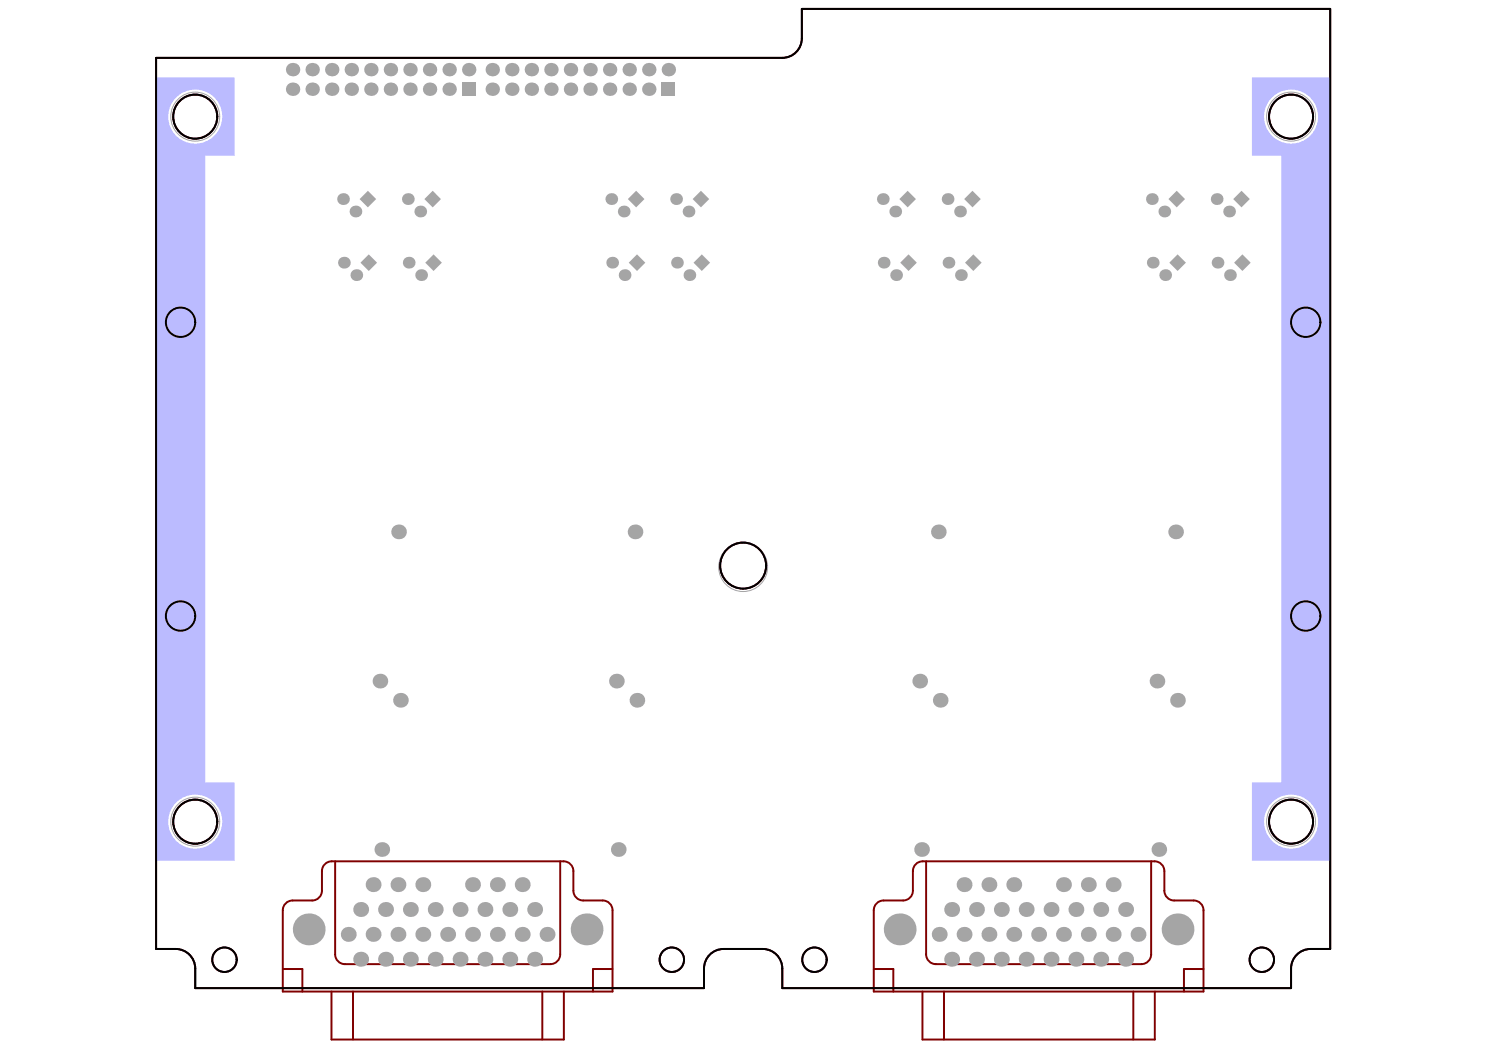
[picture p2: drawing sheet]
<svg xmlns="http://www.w3.org/2000/svg" width="210mm" height="148mm" viewBox="0 0 210 148" stroke-linecap="round" stroke-linejoin="round" font-family="sans-serif">
<g fill="none" stroke="#800000" stroke-width=".28">
<path d="M22 8.2h88.4a2.76 2.76 0 0 0 2.7-2.8v-4.1h74.5v132.6h-2.7a2.76 2.76 0 0 0-2.8 2.8v2.7h-71.7v-2.7a2.76 2.76 0 0 0-2.8-2.8h-5.5a2.76 2.76 0 0 0-2.8 2.8v2.7h-71.8v-2.7a2.76 2.76 0 0 0-2.7-2.8h-2.8zM39.9 136.7h2.8v3.2M46 121.8l.8-.3h32.7a1.38 1.38 0 0 1 1.4 1.4v2.8a1.38 1.38 0 0 0 1.4 1.4h2.7a1.38 1.38 0 0 1 1.4 1.4v11.4h-46.5v-11.4a1.38 1.38 0 0 1 1.4-1.4h2.7a1.38 1.38 0 0 0 1.4-1.4v-2.8l.1-.4zM46.8 139.9v6.8h32.7v-6.8M47.3 121.5v13.2a1.38 1.38 0 0 0 1.4 1.4h28.9a1.38 1.38 0 0 0 1.4-1.4v-13.2M48.8 131.9h.1M48.8 131.8v.1M48.8 131.9v.1M48.8 131.8h.1M48.8 131.7v.1M48.8 132h.1M48.8 131.7h.1"/>
<path d="M48.8 132v.1M48.8 132.1h.1M48.9 131.6l-.1 .1M48.9 132.1h.1M48.9 131.6h.1M48.9 131.9h.1M48.9 131.8v.1M48.9 131.8h.1M48.9 131.9v.1M48.9 132h.1M49 132.1v.1M49 131.7h-.1"/>
<path d="M49 131.7h.1M49 132h.1M49 131.5l-.1 .1M49 131.5h.1M49 132.2h.1M49 132l.1 .1M49.1 131.7h-.1M49.1 131.5h-.1M49.1 132.2h.1M49.1 131.7h.1M49.1 132v.1M49.1 132.1h.1"/>
<path d="M49.1 131.6v.1M49.1 131.6h.1M49.2 131.5h-.1M49.2 131.5h.1M49.2 132.1h-.1M49.2 132.1h.1M49.2 131.6v.1M49.2 132l-.1 .1M49.2 132h.1M49.2 131.7h.1M49.2 132v.1M49.2 132.2h-.1"/>
<path d="M49.2 131.5l.1 .1M49.2 132.2h.1M49.3 132h-.1M49.3 131.7h.1M49.3 132h.1M49.3 132.2h.1M49.3 131.9h.1M49.3 131.8h.1M49.3 131.6h.1M49.3 131.8v.1M49.3 132.1v.1M49.4 132.1h-.1"/>
<path d="M49.4 132.1h.1M49.4 131.6h.1M49.4 131.7h.1M49.4 132v.1M49.5 132h.1M49.5 131.7v.1M49.5 131.8h.1M49.5 131.9v.1M49.5 131.9h.1M49.5 131.8v.1M49.8 139.9v6.8M50.5 128.3v.1"/>
<path d="M50.5 128.3h.1M50.5 128.4h.1M50.5 128.4l.1 .1M50.6 128.2l-.1 .1M50.6 128.2h.1M50.6 128.5h.1M50.6 128.1v.1M50.6 128.1h.1M50.6 128.6h.1M50.7 128.3v.1M50.7 128.3h.1M50.7 128.4h.1"/>
<path d="M50.7 128.4v.1M50.7 128.2h.1M50.7 128l-.1 .1M50.7 128.5h.1M50.7 128.6h.1M50.7 128h.1M50.7 128.6v.1M50.7 128.7h.1M50.8 128.2h-.1M50.8 128h-.1M50.8 128.7h.1M50.8 128.5h.1"/>
<path d="M50.8 128.2h.1M50.8 128.1v.1M50.8 128h.1M50.8 128.1h.1M50.9 128.5h.1M50.9 128.7h.1M50.9 128.1h.1M50.9 128h.1M51 128.1v.1M51 128.5h.1M51 128.2h.1M51 128h.1"/>
<path d="M51 128.7h-.1M51 128.7h.1M51 128.6v.1M51 128.2l.1 .1M51 128.6h.1M51.1 128v.1M51.1 128.2h.1M51.1 128.3h.1M51.1 128.4l-.1 .1M51.1 128.4h.1M51.1 128.1h.1M51.1 128.3v.1"/>
<path d="M51.1 128.6h-.1M51.1 128.6h.1M51.2 128.1h.1M51.2 128.5v.1M51.2 128.5h.1M51.2 128.2h.1M51.2 128.2v.1M51.2 128.4v.1M51.2 128.3h.1M51.2 128.4h.1M51.2 128.3v.1M52.3 124.8h.1"/>
<path d="M52.3 124.8v.1M52.3 124.9h.1M52.3 131.9h.1M52.3 131.8v.1M52.3 124.9v.1M52.3 131.9v.1M52.3 131.7v.1M52.3 132h.1M52.3 131.7h.1M52.3 124.7v.1M52.3 125h.1M52.3 124.6v.1"/>
<path d="M52.3 124.6h.1M52.3 132l.1 .1M52.4 132.1h.1M52.4 124.6h-.1M52.4 124.6h.1M52.4 125h.1M52.4 131.6l-.1 .1M52.4 131.6h.1M52.4 125.1h.1M52.4 124.8h.1M52.4 124.9h.1M52.4 131.9h.1"/>
<path d="M52.4 131.8v.1M52.4 131.8h.1M52.4 124.7v.1M52.4 124.9l.1 .1M52.5 131.9v.1M52.5 124.7h-.1M52.5 125.1h.1M52.5 132h.1M52.5 131.7h.1M52.5 132.1v.1M52.5 124.7h.1M52.5 124.9v.1"/>
<path d="M52.5 125h.1M52.5 124.5l-.1 .1M52.5 124.5h.1M52.5 131.5l-.1 .1M52.5 125.1v.1M52.5 131.5h.1M52.5 125.2h.1M52.5 124.6v.1M52.5 124.6h.1M52.5 132.2h.1M52.6 125h.1M52.6 132h.1"/>
<path d="M52.6 132v.1M52.6 132.2h.1M52.6 131.7h.1M52.6 124.6h.1M52.6 124.5h-.1M52.6 125.2h.1M52.6 131.6v.1M52.6 124.5h.1M52.6 132.1h.1M52.6 131.6h.1M52.6 131.5h.1M52.7 131.6v.1"/>
<path d="M52.7 125h-.1M52.7 124.6h.1M52.7 131.6h.1M52.7 124.5h.1M52.7 125.2h.1M52.7 125h.1M52.7 131.5h.1M52.7 132.1h-.1M52.7 132.1h.1M52.7 132v.1M52.7 131.7h.1M52.7 132h.1"/>
<path d="M52.7 124.6l.1 .1M52.7 132.2h-.1M52.7 132.2h.1M52.7 131.5l.1 .1M52.8 124.7h.1M52.8 124.5h.1M52.8 125.2h-.1M52.8 132h.1M52.8 131.7h.1M52.8 125h-.1M52.8 132.2h.1M52.8 125.1h.1"/>
<path d="M52.8 125h.1M52.8 124.5l.1 .1M52.8 124.9h.1M52.8 131.9v.1M52.8 131.9h.1M52.8 131.8h.1M52.8 131.6h.1M52.8 124.7v.1M52.8 124.8h.1M52.8 131.8v.1M52.9 132.1l-.1 .1M52.9 131.6h.1"/>
<path d="M52.9 132.1h.1M52.9 124.6h.1M52.9 125.1h-.1M52.9 125h.1M52.9 131.6l.1 .1M52.9 124.6v.1M52.9 124.7l.1 .1M53 132l-.1 .1M53 132h.1M53 131.7v.1M53 131.8h.1M53 124.8h.1"/>
<path d="M53 124.9l-.1 .1M53 131.9v.1M53 124.9h.1M53 131.9h.1M53 131.8v.1M53 124.8v.1M54 128.3v.1M54 128.3h.1M54 128.4h.1M54 128.4l.1 .1M54.1 128.2l-.1 .1M54.1 128.2h.1"/>
<path d="M54.1 128.5h.1M54.1 128.1h.1M54.1 128.5v.1M54.1 128.6h.1M54.2 128.3h.1M54.2 128.3v.1M54.2 128.4h.1M54.2 128.1h-.1M54.2 128.2h.1M54.2 128v.1M54.2 128.4v.1M54.2 128.5h.1"/>
<path d="M54.2 128h.1M54.2 128.6v.1M54.2 128.7h.1M54.3 128.7h.1M54.3 128.2h-.1M54.3 128.2h.1M54.3 128.5h.1M54.3 128.1h.1M54.3 128h.1M54.4 128.5h.1M54.4 128.7h.1M54.4 128h-.1"/>
<path d="M54.4 128h.1M54.4 128.1h.1M54.5 128.7h-.1M54.5 128.1h.1M54.5 128.1v.1M54.5 128.5h.1M54.5 128.2h.1M54.5 128.7h.1M54.5 128h.1M54.5 128.6v.1M54.5 128.6h.1M54.6 128.5h.1"/>
<path d="M54.6 128v.1M54.6 128.2h.1M54.6 128.6h-.1M54.6 128.2v.1M54.6 128.4l-.1 .1M54.6 128.3h.1M54.6 128.4h.1M54.6 128.6h.1M54.6 128.3v.1M54.7 128.6h-.1M54.7 128.1h.1M54.7 128.5h.1"/>
<path d="M54.7 128.1v.1M54.7 128.2h.1M54.7 128.2v.1M54.7 128.4v.1M54.7 128.3h.1M54.7 128.4h.1M54.7 128.3v.1M55.8 124.8h.1M55.8 124.8v.1M55.8 124.9h.1M55.8 131.9h.1M55.8 131.8v.1"/>
<path d="M55.8 124.9v.1M55.8 131.9v.1M55.8 131.7v.1M55.8 132h.1M55.8 131.7h.1M55.8 124.7v.1M55.8 125h.1M55.8 124.7h.1M55.8 124.6v.1M55.8 132l.1 .1M55.9 124.6h-.1M55.9 125h.1"/>
<path d="M55.9 131.7h-.1M55.9 132.1h.1M55.9 124.6h.1M55.9 131.6v.1M55.9 125v.1M55.9 125.1h.1M55.9 131.6h.1M55.9 124.8h.1M55.9 124.9h.1M55.9 131.9h.1M55.9 131.8v.1M55.9 131.8h.1"/>
<path d="M55.9 124.5v.1M55.9 132.1l.1 .1M56 124.7l-.1 .1M56 131.9h.1M56 124.9v.1M56 131.9v.1M56 124.7h.1M56 124.5h-.1M56 125.1h.1M56 132h.1M56 124.9h.1M56 131.7h.1"/>
<path d="M56 124.5h.1M56 125h.1M56 131.5l-.1 .1M56 131.5h.1M56 125.2h.1M56 132.2h.1M56 124.6v.1M56.1 124.6l-.1 .1M56.1 131.7h-.1M56.1 124.6h-.1M56.1 132h.1M56.1 132.2h.1"/>
<path d="M56.1 124.6h.1M56.1 131.7h.1M56.1 125h.1M56.1 132v.1M56.1 124.5h-.1M56.1 124.5h.1M56.1 131.6v.1M56.1 132.1h.1M56.1 125.2h.1M56.1 131.6h.1M56.2 131.6v.1M56.2 125.2h-.1"/>
<path d="M56.2 124.5h.1M56.2 125h-.1M56.2 131.5h-.2M56.2 131.5h.1M56.2 125.2h.1M56.2 125h.1M56.2 131.6h.1M56.2 132.1h.1M56.2 132.1h-.1M56.2 124.6h.1M56.2 132h.1M56.2 131.7h.1"/>
<path d="M56.2 132.2h-.1M56.2 132v.1M56.2 124.6v.1M56.2 132.2h.1M56.2 131.5l.1 .1M56.3 125h-.1M56.3 125h.1M56.3 131.7h.1M56.3 132.2h.1M56.3 124.7h.1M56.3 124.5h.1M56.3 132h.1"/>
<path d="M56.3 125.1l-.1 .1M56.3 125.1h.1M56.3 124.5l.1 .1M56.3 124.9h.1M56.3 131.9h.1M56.3 124.9v.1M56.3 131.8h.1M56.3 124.7v.1M56.3 124.8h.1M56.3 131.6h.1M56.3 131.8v.1M56.3 124.8v.1"/>
<path d="M56.4 132.1l-.1 .1M56.4 131.6h.1M56.4 132.1h.1M56.4 124.6h.1M56.4 125.1h-.1M56.4 125.1h.1M56.4 125v.1M56.4 125h.1M56.4 131.7h.1M56.4 124.6v.1M56.4 124.7l.1 .1M56.5 132l-.1 .1"/>
<path d="M56.5 132h.1M56.5 131.7v.1M56.5 131.8h.1M56.5 124.8h.1M56.5 124.9l-.1 .1M56.5 124.9h.1M56.5 131.8v.2M56.5 124.8v.1M57.5 128.3v.1M57.5 128.3h.1M57.5 128.4h.1M57.6 128.4h.1"/>
<path d="M57.6 128.4v.1M57.6 128.2v.1M57.6 128.2h.1M57.6 128.5h.1M57.6 128.1v.1M57.6 128.1h.1M57.6 128.6h.1M57.7 128.3h.1M57.7 128.3v.1M57.7 128.4h.1M57.7 128.1h-.1M57.7 128.4v.1"/>
<path d="M57.7 128.2h.1M57.7 128v.1M57.7 128.5h.1M57.7 128h.1M57.7 128.6v.1M57.7 128.7h.1M57.8 128h-.1M57.8 128.2h-.1M57.8 128h.1M57.8 128.2h.1M57.8 128.7h.1M57.8 128.5h.1"/>
<path d="M57.8 128.1h.1M57.9 128.7h.1M57.9 128.1h.1M57.9 128.5h.1M57.9 128h-.1M57.9 128h.1M58 128.1h.1M58 128.5h.1M58 128.1v.1M58 128.2h.1M58 128.7h.1M58 128h.1"/>
<path d="M58 128.6h.1M58.1 128.5h-.1M58.1 128h.1M58.1 128.2v.1M58.1 128.2h.1M58.1 128.5h.1M58.1 128l.1 .1M58.1 128.4h.1M58.1 128.4v.1M58.1 128.3h.1M58.1 128.3v.1M58.2 128.6h-.1"/>
<path d="M58.2 128.6h.1M58.2 128.1h.1M58.2 128.5h.1M58.2 128.2h.1M58.2 128.2v.1M58.2 128.4v.1M58.2 128.3h.1M58.2 128.4h.1M58.2 128.3v.1M59.3 124.8h.1M59.3 124.8v.1M59.3 124.9h.1"/>
<path d="M59.3 131.9h.1M59.3 131.8v.1M59.3 124.9v.1M59.3 131.9v.1M59.3 131.7v.1M59.3 132h.1M59.3 131.7h.1M59.3 124.7v.1M59.3 125h.1M59.3 124.7h.1M59.4 124.6h.1M59.4 132v.1"/>
<path d="M59.4 125h.1M59.4 131.7h-.1M59.4 132.1h.1M59.4 131.6v.1M59.4 131.6h.1M59.4 125.1h.1M59.4 124.8h.1M59.4 124.9h.1M59.4 131.9h.1M59.4 131.8v.1M59.4 131.8h.1M59.5 131.8h-.1"/>
<path d="M59.5 124.8h-.1M59.5 131.8h.1M59.5 124.9h.1M59.5 132.1h.1M59.5 125.1h.1M59.5 124.7v.1M59.5 124.9v.1M59.5 131.9v.1M59.5 124.7h.1M59.5 132h.1M59.5 132.1l.1 .1M59.5 131.7h.1"/>
<path d="M59.5 125h.1M59.5 124.5l-.1 .1M59.5 124.5h.1M59.5 131.5l-.1 .1M59.5 131.5h.1M59.5 125.1v.1M59.5 125.2h.1M59.6 131.7h-.1M59.6 131.5h-.1M59.6 124.6l-.1 .1M59.6 124.6h.1M59.6 125h.1"/>
<path d="M59.6 132h.1M59.6 132v.1M59.6 132.2h.1M59.6 131.7h.1M59.6 131.5h.1M59.6 124.5h-.1M59.6 132.1h.1M59.6 131.6v.1M59.6 124.5h.1M59.6 125.2h.1M59.6 131.6h.1M59.7 132.1h-.1"/>
<path d="M59.7 124.5h.1M59.7 125.2h-.1M59.7 131.5h.1M59.7 131.5h-.1M59.7 125h.1M59.7 131.6h.1M59.7 124.6h.1M59.7 125.2h.1M59.7 131.6v.1M59.7 132v.1M59.7 131.7h.1M59.7 132h.1"/>
<path d="M59.7 124.6l.1 .1M59.7 132.2h-.1M59.7 132.2h.1M59.7 131.5l.1 .1M59.8 131.7h.1M59.8 132.2h-.1M59.8 124.7h.1M59.8 132.2h.1M59.8 124.5h.1M59.8 125.2h-.1M59.8 132h.1M59.8 125h-.1"/>
<path d="M59.8 125h.1M59.8 125.1h.1M59.8 124.5l.1 .1M59.8 131.7v.1M59.8 124.9h.1M59.8 131.8h.1M59.8 131.9h.1M59.8 124.9v.1M59.8 131.6h.1M59.8 124.7v.1M59.8 124.8h.1M59.8 131.8v.1"/>
<path d="M59.8 124.8v.1M59.9 131.6h.1M59.9 132.1l-.1 .1M59.9 132.1h.1M59.9 125.1h-.1M59.9 124.6h.1M59.9 125h.1M59.9 131.7h.1M59.9 124.6v.1M60 124.7v.1M60 125h-.1M60 132l-.1 .1"/>
<path d="M60 132h.1M60 131.7v.1M60 131.8h.1M60 124.8h.1M60 124.9v.1M60 131.9v.1M60 124.9h.1M60 131.9h.1M60 131.8v.1M60 124.8v.1M61.1 128.3v.1M61.1 128.3h.1"/>
<path d="M61.1 128.4h.1M61.1 128.4v.1M61.1 128.2v.1M61.1 128.2h.1M61.1 128.5h.1M61.1 128.1h.1M61.1 128.6h.1M61.2 128.3h.1M61.2 128.3v.1M61.2 128.4h.1M61.2 128.4v.1M61.2 128.2h.1"/>
<path d="M61.2 128l-.1 .1M61.2 128.5h.1M61.2 128.6h.1M61.2 128h.1M61.2 128.6v.1M61.3 128.5h.1M61.3 128.2h.1M61.3 128.7h.1M61.3 128.2h-.1M61.3 128.1h.1M61.4 128.1h-.1M61.4 128h-.1"/>
<path d="M61.4 128.5h.1M61.4 128.7h.1M61.4 128h.1M61.4 128.1h.1M61.5 128.5h-.1M61.5 128.5h.1M61.5 128.1v.1M61.5 128.2h.1M61.5 128h.1M61.5 128.7h-.1M61.5 128.7h.1M61.6 128h.1"/>
<path d="M61.6 128.2h.1M61.6 128.6h.1M61.6 128.5h.1M61.6 128.2v.1M61.6 128.5h-.1M61.6 128v.1M61.6 128.4v.1M61.6 128.3h.1M61.6 128.1h.1M61.6 128.4h.1M61.6 128.3v.1M61.7 128.6h-.1"/>
<path d="M61.7 128.1h.1M61.7 128.5v.1M61.7 128.5h.1M61.7 128.2h.1M61.7 128.2v.1M61.7 128.4v.1M61.7 128.4h.1M61.7 128.3h.1M61.7 128.3v.1M62.8 131.8v.1M62.8 131.8h.1M62.8 131.9h.1"/>
<path d="M62.8 131.9v.1M62.8 131.7v.1M62.8 132h.1M62.8 131.7h.1M62.9 132h.1M62.9 131.7h.1M62.9 132v.1M62.9 131.6v.1M62.9 132.1h.1M62.9 131.6h.1M62.9 131.8v.1M62.9 131.8h.1"/>
<path d="M62.9 131.9h.1M63 131.9h.1M63 131.8h.1M63 131.9v.1M63 131.6h-.1M63 132h.1M63 132.1v.1M63 131.7h.1M63 131.5v.1M63 132.2h.1M63 131.5h.1M63.1 131.7h.1"/>
<path d="M63.1 131.7h-.1M63.1 132h.1M63.1 131.5h-.1M63.1 131.5h.1M63.1 131.6h.1M63.1 132.1h.1M63.1 132.2h.1M63.2 131.5h-.1M63.2 131.5h.1M63.2 132.2h.1M63.2 132.1h.1M63.2 131.7h.1"/>
<path d="M63.2 132h.1M63.3 132h.1M63.3 132h-.1M63.3 131.5h.1M63.3 132.2h-.1M63.3 131.7h.1M63.3 132.2h.1M63.3 131.5l.1 .1M63.3 131.7v.1M63.3 132.1v.1M63.3 131.9h.1M63.3 131.9v.1"/>
<path d="M63.3 131.8h.1M63.3 132.1h.1M63.4 131.8h.1M63.4 131.9h.1M63.4 131.8v.1M63.4 131.6h.1M63.4 132.1h-.1M63.4 132.1h.1M63.4 131.6v.1M63.4 132v.1M63.4 131.7h.1M63.4 132h.1"/>
<path d="M63.5 132h-.1M63.5 131.7v.1M63.5 132h.1M63.5 131.9v.1M63.5 131.8h.1M63.5 131.9h.1M63.5 131.8v.1M64.6 128.3v.1M64.6 128.3h.1M64.6 128.4h.1M64.6 128.4v.1M64.6 128.2v.1"/>
<path d="M64.6 128.2h.1M64.6 128.5h.1M64.6 128.1h.1M64.6 128.6h.1M64.7 128.6h.1M64.7 128.3h.1M64.7 128.3v.1M64.7 128.4h.1M64.7 128.1h-.1M64.7 128.4v.1M64.7 128.2h.1M64.7 128v.1"/>
<path d="M64.7 128.5h.1M64.7 128h.1M64.7 128.6l.1 .1M64.8 128.2h-.1M64.8 128.5h.1M64.8 128h-.1M64.8 128.7h.1M64.8 128.2h.1M64.8 128h.1M64.8 128.1h.1M64.9 128h-.1M64.9 128.1h-.1"/>
<path d="M64.9 128.1h.1M64.9 128.5h.1M64.9 128.7h.1M64.9 128h.1M65 128.7h-.1M65 128.5h-.1M65 128.7h.1M65 128.1h.1M65 128.5h.1M65 128.1v.1M65 128.2h.1M65 128h.1"/>
<path d="M65.1 128h.1M65.1 128.6l-.1 .1M65.1 128.5h.1M65.1 128.2h.1M65.1 128.6h.1M65.1 128.5h-.1M65.1 128.2v.1M65.1 128l.1 .1M65.1 128.4h.1M65.1 128.4v.1M65.1 128.3h.1M65.1 128.3v.1"/>
<path d="M65.2 128.6h-.1M65.2 128.6h.1M65.2 128.1h.1M65.2 128.5h.1M65.2 128.2h.1M65.2 128.2v.1M65.2 128.4v.1M65.2 128.3h.1M65.2 128.4h.1M65.2 128.3v.1M66.3 124.8h.1M66.3 131.8v.2"/>
<path d="M66.3 124.8v.1M66.3 131.8h.1M66.3 124.9h.1M66.3 124.9l.1 .1M66.3 132h.1M66.3 132l.1 .1M66.3 124.7v.1M66.4 124.7h-.1M66.4 124.7h.1M66.4 124.6v.1M66.4 124.6h.1M66.4 131.7h-.1"/>
<path d="M66.4 125h.1M66.4 131.6v.1M66.4 132.1h.1M66.4 125v.1M66.4 131.6h.1M66.4 125.1h.1M66.4 124.8h.1M66.4 124.9h.1M66.4 131.9h.1M66.5 131.8l-.1 .1M66.5 124.9h.1M66.5 131.8v.1"/>
<path d="M66.5 124.8h.1M66.5 131.9h.1M66.5 131.8h.1M66.5 131.8h-.1M66.5 132.1v.1M66.5 124.5l-.1 .1M66.5 125.1h.1M66.5 124.7v.1M66.5 131.9v.1M66.5 124.7h.1M66.5 124.5h.1M66.5 132h.1"/>
<path d="M66.5 131.7h.1M66.5 124.9v.1M66.5 125h.1M66.5 132.2h.1M66.5 125.1v.1M66.5 125.2h.1M66.5 131.5v.1M66.6 125h.1M66.6 132.2h.1M66.6 131.7h.1M66.6 131.5h-.1M66.6 132h.1"/>
<path d="M66.6 124.6l-.1 .1M66.6 131.5h.1M66.6 124.6h.1M66.6 132l.1 .1M66.6 124.5h-.1M66.6 131.6v.1M66.6 132.1h.1M66.6 124.5h.1M66.6 125.2h.1M66.6 131.6h.1M66.7 131.6h.1M66.7 124.5h.1"/>
<path d="M66.7 125.2h.1M66.7 125h.1M66.7 124.6h-.1M66.7 132.1h.1M66.7 124.6h.1M66.7 132.2h.1M66.7 131.6v.1M66.7 132v.1M66.7 131.7h.1M66.7 131.5h.1M66.7 132h.1M66.7 124.6l.1 .1"/>
<path d="M66.8 132h-.1M66.8 131.5h.1M66.8 125h-.1M66.8 124.7h.1M66.8 131.7h.1M66.8 132.2h.1M66.8 132h.1M66.8 125.2h-.1M66.8 125h.1M66.8 124.5h.1M66.8 131.5l.1 .1M66.8 125.1h.1"/>
<path d="M66.8 124.5l.1 .1M66.8 131.9v.1M66.8 124.9h.1M66.8 131.9h.1M66.8 124.9v.1M66.8 131.8h.1M66.8 124.7l.1 .1M66.9 131.9h-.1M66.9 131.6h.1M66.9 131.8h.1M66.9 124.9h.1M66.9 124.8h.1"/>
<path d="M66.9 131.9h.1M66.9 131.8v.1M66.9 124.8v.1M66.9 132.1l-.1 .1M66.9 132.1h.1M66.9 124.6h.1M66.9 125.1h-.1M66.9 125h.1M66.9 131.6l.1 .1M66.9 124.6l.1 .1M67 132h-.1M67 124.7h.1"/>
<path d="M67 125h-.1M67 124.7v.1M67 131.7h.1M67 125h.1M67 131.7v.2M67 131.9v.1M67 124.8h.1M67 131.9h.1M67 124.9v.1M67 124.9h.1M67 124.8v.1M68.1 128.3v.1"/>
<path d="M68.1 128.3h.1M68.1 128.4h.1M68.1 128.4v.1M68.1 128.2v.1M68.1 128.2h.1M68.1 128.5h.1M68.1 128.1v.1M68.1 128.1h.1M68.1 128.6h.1M68.2 128.3h.1M68.2 128.3v.1M68.2 128.4h.1"/>
<path d="M68.2 128.4v.1M68.2 128.2h.1M68.2 128v.1M68.2 128.5h.1M68.2 128.6h.1M68.2 128h.1M68.3 128.6v.1M68.3 128.5h.1M68.3 128.2h.1M68.3 128.7h.1M68.3 128.2h-.1M68.3 128h-.1"/>
<path d="M68.3 128h.1M68.3 128.1v.1M68.3 128.1h.1M68.4 128.5h.1M68.4 128h-.1M68.4 128.1h.1M68.4 128h.1M68.4 128.7h.1M68.5 128.1h.1M68.5 128.5h.1M68.5 128.1v.1M68.5 128.2h.1"/>
<path d="M68.5 128h.1M68.5 128.7h.1M68.6 128.2h.1M68.6 128h.1M68.6 128.5h-.1M68.6 128.5h.1M68.6 128.6h.1M68.6 128.2v.1M68.6 128v.1M68.6 128.4v.1M68.6 128.3h.1M68.6 128.1h.1"/>
<path d="M68.6 128.4h.1M68.6 128.3v.1M68.7 128.6h-.1M68.7 128.1h.1M68.7 128.6h.1M68.7 128.5v.1M68.7 128.5h.1M68.7 128.2h.1M68.7 128.2v.1M68.7 128.4v.1M68.7 128.3h.1M68.7 128.4h.1"/>
<path d="M68.8 128.4h-.1M68.8 128.4h.1M68.8 128.3h.1M68.8 128.3v.1M69.8 131.8v.1M69.8 124.8h.1M69.8 131.8h.1M69.8 124.8v.1M69.8 124.9h.1M69.8 131.9h.1M69.8 131.9v.1M69.8 124.9l.1 .1"/>
<path d="M69.8 132h.1M69.9 132v.1M69.9 124.7l-.1 .1M69.9 125h.1M69.9 124.7h.1M69.9 124.6h.1M69.9 131.6l-.1 .1M69.9 131.6h.1M69.9 125.1h.1M69.9 132.1h.1M70 132.1h.1M70 124.8h.1"/>
<path d="M70 124.9h.1M70 131.9h.1M70 131.8v.1M70 131.6h-.1M70 131.8h.1M70 125.1h.1M70 132.1v.1M70 131.6h.1M70 124.7v.1M70 124.9v.1M70 131.9v.1M70 124.7h.1"/>
<path d="M70 132h.1M70 131.7h.1M70 125h.1M70 124.5l-.1 .1M70 124.5h.1M70 125.2h.1M70 132.2h.1M70.1 124.7h-.1M70.1 125h.1M70.1 131.7h-.1M70.1 132h.1M70.1 132.2h.1"/>
<path d="M70.1 125.2h.1M70.1 131.5l-.1 .1M70.1 131.7h.1M70.1 124.7h.1M70.1 124.6v.1M70.1 124.6h.1M70.1 131.5h.1M70.1 124.6l-.1 .1M70.1 132v.1M70.1 124.5h-.1M70.1 124.5h.1M70.1 131.6h.1"/>
<path d="M70.1 132.1h.1M70.2 131.6h-.1M70.2 132.1h.1M70.2 131.6h.1M70.2 124.5h-.1M70.2 124.5h.1M70.2 125.2h.1M70.2 125h.1M70.2 124.6h.1M70.2 131.6v.1M70.2 132.2h-.1M70.2 132v.1"/>
<path d="M70.2 132.2h.1M70.2 131.7h.1M70.2 132h.1M70.2 131.5h.1M70.2 124.6l.1 .1M70.3 131.7h.1M70.3 125h-.1M70.3 124.6h.1M70.3 132h.1M70.3 124.6v.1M70.3 131.5h.1M70.3 132.2h.1"/>
<path d="M70.3 125h.1M70.3 124.5h.1M70.3 125.2h-.1M70.3 124.7h.1M70.3 131.5l.1 .1M70.3 125.1h.1M70.3 124.5l.1 .1M70.3 124.9h.1M70.3 131.9v.1M70.3 131.9h.1M70.3 124.9v.1M70.3 131.8h.1"/>
<path d="M70.3 132.1v.1M70.4 131.8h.1M70.4 124.7v.1M70.4 124.9h.1M70.4 131.9h.1M70.4 125.1h-.1M70.4 131.6h.1M70.4 132.1h-.1M70.4 124.8h.1M70.4 131.8v.1M70.4 124.8v.1M70.4 132.1h.1"/>
<path d="M70.4 124.6h.1M70.4 125.1h.1M70.4 131.6l.1 .1M70.4 125h.1M70.4 132v.1M70.5 124.6v.1M70.5 132h-.1M70.5 125h.1M70.5 124.7v.1M70.5 131.7h.1M70.5 131.7v.1M70.5 131.9v.1"/>
<path d="M70.5 131.8v.1M70.5 124.8h.1M70.5 131.9h.1M70.5 124.9v.1M70.5 124.9h.1M70.5 124.8v.1M71.6 128.3v.1M71.6 128.3h.1M71.6 128.4h.1M71.6 128.4v.1M71.6 128.2v.1M71.6 128.2h.1"/>
<path d="M71.6 128.5h.1M71.6 128.1h.1M71.6 128.5v.1M71.6 128.6h.1M71.7 128.6h.1M71.7 128.3h.1M71.7 128.3v.1M71.7 128.4h.1M71.7 128.1h.1M71.7 128.4l.1 .1M71.7 128.2h.1M71.7 128v.1"/>
<path d="M71.7 128.5h.1M71.8 128h-.1M71.8 128.6v.1M71.8 128.5h.1M71.8 128h.1M71.8 128.2h.1M71.8 128.2h-.1M71.8 128.7h.1M71.9 128.5h.1M71.9 128.1h-.1M71.9 128.1h.1M71.9 128h-.1"/>
<path d="M71.9 128.7h.1M71.9 128h.1M72 128.1h.1M72 128h.1M72 128.7h.1M72 128.5h.1M72 128.1v.1M72 128.2h.1M72.1 128.2h.1M72.1 128h.1M72.1 128.5h.1M72.1 128.6v.1"/>
<path d="M72.1 128.2v.1M72.1 128.6h.1M72.1 128.5h-.1M72.1 128l.1 .1M72.1 128.4v.1M72.1 128.3h.1M72.1 128.4h.1M72.1 128.3v.1M72.2 128.6h-.1M72.2 128.6h.1M72.2 128.1h.1M72.2 128.5h.1"/>
<path d="M72.2 128.1v.1M72.2 128.2h.1M72.2 128.2l.1 .1M72.3 128.4l-.1 .1M72.3 128.3h.1M72.3 128.4h.1M72.3 128.3v.1M73.3 131.8v.1M73.3 131.8h.1M73.3 131.9h.1M73.3 131.9v.1M73.3 132h.1"/>
<path d="M73.4 132h.1M73.4 132v.1M73.4 131.7l-.1 .1M73.4 131.6v.1M73.4 132.1h.1M73.4 131.6h.1M73.5 131.6h-.1M73.5 132.1h.1M73.5 131.9h.1M73.5 131.8v.1M73.5 131.8h.1M73.5 132.1v.1"/>
<path d="M73.5 131.9v.1M73.5 132h.1M73.5 131.7h.1M73.5 132.2h.1M73.6 131.5l-.1 .1M73.6 132.2h.1M73.6 131.7h.1M73.6 131.5h.1M73.6 132h.1M73.6 132v.1M73.6 131.6v.1M73.6 132.1h.1"/>
<path d="M73.6 131.6h.1M73.7 132.1h.1M73.7 131.6h.1M73.7 131.6v.1M73.7 132.2h.1M73.7 132l-.1 .1M73.7 131.5h.1M73.7 131.7h.1M73.7 132h.1M73.7 132v.1M73.8 132.2h-.1M73.8 131.7h.1"/>
<path d="M73.8 132h.1M73.8 132.2h.1M73.8 131.5h.1M73.8 131.5l.1 .1M73.8 131.9v.1M73.9 131.8h.1M73.9 131.9h-.1M73.9 131.9h.1M73.9 131.8v.1M73.9 131.6h.1M73.9 132.1l-.1 .1M73.9 132.1h.1"/>
<path d="M73.9 131.6l.1 .1M74 132h.1M74 131.7h.1M74 131.7v.1M74 131.9v.1M74 131.8v.1M74 131.9h.1M75.1 128.3v.1M75.1 128.3h.1M75.1 128.4h.1M75.1 128.4v.1M75.1 128.5h.1"/>
<path d="M75.1 128.2h.1M75.1 128.1v.1M75.1 128.1h.1M75.1 128.5l.1 .1M75.2 128.6h.1M75.2 128.1h.1M75.2 128.3v.1M75.2 128.3h.1M75.2 128.4h.1M75.2 128.6l.1 .1M75.2 128.2h.1M75.2 128.4v.1"/>
<path d="M75.2 128.5h.1M75.3 128.5h.1M75.3 128.2h.1M75.3 128.7h.1M75.3 128l-.1 .1M75.3 128h.1M75.3 128.1h.1M75.4 128h-.1M75.4 128.5h.1M75.4 128.1h-.1M75.4 128h.1M75.4 128.1h.1"/>
<path d="M75.4 128.7h.1M75.5 128.7h-.1M75.5 128.5h.1M75.5 128.5h-.1M75.5 128.7h.1M75.5 128.1h.1M75.5 128h.1M75.5 128.2h.1M75.5 128l.1 .1M75.6 128.2h.1M75.6 128.5h.1M75.6 128.4v.1"/>
<path d="M75.6 128.6l-.1 .1M75.6 128.3h.1M75.6 128.4h.1M75.6 128.6h.1M75.6 128.3v.1M75.7 128.1h.1M75.7 128.6h-.1M75.7 128.6h.1M75.7 128.1v.1M75.7 128.5v.1M75.7 128.5h.1M75.7 128.2h.1"/>
<path d="M75.7 128.4v.1M75.7 128.2l.1 .1M75.8 128.4h-.1M75.8 128.3h.1M75.8 128.4h.1M75.8 128.3v.1M76.5 139.9v6.8M76.8 131.8v.1M76.8 131.8h.1M76.8 131.9h.1M76.8 131.9v.1M76.8 132h.1"/>
<path d="M76.9 132h.1M76.9 132v.1M76.9 131.7h-.1M76.9 131.6v.1M76.9 131.6h.1M76.9 132.1h.1M77 131.6h-.1M77 132.1v.1M77 131.9h.1M77 131.8v.1M77 131.8h.1M77 131.6h.1"/>
<path d="M77 131.9v.1M77 132h.1M77 131.7h.1M77.1 132.2h.1M77.1 132h.1M77.1 131.7h.1M77.1 131.5l-.1 .1M77.1 131.5h.1M77.1 132.1h.1M77.1 131.6h.1M77.1 131.5h.2M77.2 131.6h.1"/>
<path d="M77.2 131.6h-.1M77.2 132.1h.1M77.2 132.2h.1M77.2 131.6v.1M77.2 132v.1M77.2 131.7h.1M77.3 131.5h.1M77.3 132h-.1M77.3 132.2h-.1M77.3 131.7h.1M77.3 132h.1M77.3 132.2h.1"/>
<path d="M77.3 131.5l.1 .1M77.4 131.7h.1M77.4 131.7v.1M77.4 131.9v.1M77.4 131.9h.1M77.4 131.8h.1M77.4 132.1l-.1 .1M77.4 131.6h.1M77.4 132.1h.1M77.4 131.8v.1M77.4 131.6l.1 .1M77.5 132.1h-.1"/>
<path d="M77.5 132v.1M77.5 131.7h.1M77.5 131.7v.1M77.5 131.9v.1M77.5 131.8v.1M77.5 131.9h.1M86.4 136.7h-2.8v3.2M123.3 136.7h2.7v3.2M129.3 121.8l.9-.3h32.7a1.38 1.38 0 0 1 1.3 1.4v2.8a1.38 1.38 0 0 0 1.4 1.4h2.8a1.38 1.38 0 0 1 1.4 1.4v11.4h-46.5v-11.4a1.38 1.38 0 0 1 1.3-1.4h2.8a1.38 1.38 0 0 0 1.4-1.4v-2.8v-.4zM130.1 139.9v6.8h32.8v-6.8M130.6 121.5v13.2a1.38 1.38 0 0 0 1.4 1.4h29a1.38 1.38 0 0 0 1.4-1.4v-13.2M132.1 131.9h.1"/>
<path d="M132.2 131.9h.1M132.2 131.9v.1M132.2 131.8l-.1 .1M132.2 131.7v.1M132.2 132h.1M132.2 131.7h.1M132.2 132v.1M132.2 132.1h.1M132.2 131.6v.1M132.2 131.6h.1M132.3 132.1h.1M132.3 131.6h.1"/>
<path d="M132.3 131.9h.1M132.3 131.8v.1M132.3 131.8h.1M132.3 132.1l.1 .1M132.3 131.9v.1M132.3 132h.1M132.3 131.7h.1M132.3 131.5v.1M132.4 131.5h-.1M132.4 131.7h-.1M132.4 131.7h.1M132.4 132h.1"/>
<path d="M132.4 131.5h.1M132.4 132.2h.1M132.4 132v.1M132.4 132l.1 .1M132.4 132.1h.1M132.5 132.2h.1M132.5 131.6h.1M132.5 131.6l-.1 .1M132.5 132.1h.1M132.5 131.5h-.1M132.5 131.5h.1M132.5 131.6l.1 .1"/>
<path d="M132.5 131.7h.1M132.5 132v.1M132.6 131.5h.1M132.6 132h.1M132.6 131.7h.1M132.6 132.2h-.1M132.6 132l-.1 .1M132.6 132.2h.1M132.6 131.5l.1 .1M132.7 132h-.1M132.7 131.7h.1M132.7 132h.1"/>
<path d="M132.7 131.9h.1M132.7 131.8h.1M132.7 131.6h.1M132.7 131.8v.1M132.7 132.1l-.1 .1M132.7 132.1h.1M132.8 131.6h.1M132.8 131.7h.1M132.8 132v.1M132.8 132h.1M132.8 131.7v.1M132.8 131.8h.1"/>
<path d="M132.8 131.9v.1M132.8 131.9h.1M132.8 131.8v.1M133.2 139.9v6.8M133.9 128.3v.1M133.9 128.3h.1M133.9 128.4h.1M133.9 128.4v.1M133.9 128.2v.1M133.9 128.2h.1M133.9 128.5h.1M134 128.5h.1"/>
<path d="M134 128.2h.1M134 128.1v.1M134 128.1h.1M134 128.6h.1M134 128.3v.1M134 128.3h.1M134 128.4h.1M134.1 128.4h.1M134.1 128.4v.1M134.1 128.2h.1M134.1 128l-.1 .1M134.1 128.5h.1"/>
<path d="M134.1 128h.1M134.1 128.6v.1M134.1 128.7h.1M134.2 128.2h-.1M134.2 128.5h.1M134.2 128.1v.1M134.2 128.1h.1M134.2 128h-.1M134.2 128h.1M134.2 128.7h.1M134.3 128h.1M134.3 128.1h.1"/>
<path d="M134.3 128.7h.1M134.3 128.5h.1M134.3 128.1v.1M134.3 128.2h.1M134.4 128.7h-.1M134.4 128.2h.1M134.4 128.5h-.1M134.4 128h.1M134.4 128.7h.1M134.4 128.5h.1M134.4 128.6v.1M134.4 128.6h.1"/>
<path d="M134.4 128l.1 .1M134.4 128.4v.1M134.4 128.4h.1M134.4 128.3h.1M134.5 128.3l-.1 .1M134.5 128.6h-.1M134.5 128.1h.1M134.5 128.5v.1M134.5 128.5h.1M134.5 128.2h.1M134.6 128.5h-.1M134.6 128.2v.1"/>
<path d="M134.6 128.4v.1M134.6 128.3h.1M134.6 128.4h.1M134.6 128.3v.1M135.7 124.8h.1M135.7 124.8v.1M135.7 124.9h.1M135.7 131.9h.1M135.7 131.8v.1M135.7 124.9v.1M135.7 131.9v.1M135.7 131.7v.1"/>
<path d="M135.7 132h.1M135.7 131.7h.1M135.7 124.7v.1M135.7 125h.1M135.7 124.6v.1M135.7 124.6h.1M135.7 132v.1M135.7 132.1h.1M135.7 131.6v.1M135.7 131.6h.1M135.7 125.1h.1M135.8 132.1h.1"/>
<path d="M135.8 131.6h.1M135.8 124.8h.1M135.8 124.9h.1M135.8 131.9h.1M135.8 131.8v.1M135.8 131.8h.1M135.8 125.1h.1M135.8 124.7v.1M135.8 124.9v.1M135.8 131.9v.1M135.8 124.7h.1M135.8 132h.1"/>
<path d="M135.8 132.1l.1 .1M135.8 131.7h.1M135.8 125h.1M135.8 124.5l-.1 .1M135.8 124.5h.1M135.8 131.5v.1M135.9 125.1h.1M135.9 124.7h.1M135.9 124.5h-.1M135.9 131.5h-.1M135.9 124.7h-.1M135.9 125.1v.1"/>
<path d="M135.9 125h.1M135.9 132h.1M135.9 124.5h.1M135.9 131.5h.1M135.9 125.2h.1M135.9 131.7h-.1M135.9 131.7h.1M135.9 124.6v.1M135.9 124.6h.1M135.9 132l.1 .1M135.9 132.2h.1M136 132.2h.1"/>
<path d="M136 131.6l-.1 .1M136 124.5h-.1M136 125.2h.1M136 131.6h.1M136 125h.1M136 124.6h.1M136 124.5h.1M136 132.1h.1M136 131.6h-.1M136 131.5h.1M136 131.5h-.1M136 131.6l.1 .1"/>
<path d="M136 132v.1M136.1 131.5h.1M136.1 132l-.1 .1M136.1 125.2h-.1M136.1 125h.1M136.1 131.7h.1M136.1 124.6h.1M136.1 132h.1M136.1 124.6v.1M136.1 132.2h-.1M136.1 132.2h.1M136.1 131.5l.1 .1"/>
<path d="M136.1 124.7h.1M136.1 124.5h.1M136.1 125.2h.1M136.1 125.1h.1M136.2 125.1h-.1M136.2 125h-.1M136.2 124.7h.1M136.2 125h.1M136.2 132h-.1M136.2 124.5h.1M136.2 125.1h.1M136.2 132h.1"/>
<path d="M136.2 131.7h.1M136.2 124.5l.1 .1M136.2 124.9h.1M136.2 131.7v.1M136.2 131.8h.1M136.2 131.9h.1M136.2 131.6h.1M136.2 124.7v.1M136.2 124.8h.1M136.2 131.8v.1M136.2 132.1l-.1 .1M136.2 132.1h.1"/>
<path d="M136.3 132.1h-.1M136.3 131.6h.1M136.3 125.1h-.1M136.3 124.6h.1M136.3 132.1h.1M136.3 125h.1M136.3 131.7h.1M136.3 124.6v.1M136.3 124.7v.1M136.3 132v.1M136.3 132h.1M136.3 131.7v.1"/>
<path d="M136.3 131.8h.1M136.3 124.8h.1M136.3 124.9v.1M136.3 131.9v.1M136.3 124.9h.1M136.3 131.9h.1M136.3 131.8v.1M136.3 124.8v.1M137.4 128.3v.1M137.4 128.3h.1M137.4 128.4h.1M137.4 128.4v.1"/>
<path d="M137.4 128.2v.1M137.4 128.2h.1M137.4 128.5h.1M137.5 128.2h-.1M137.5 128.5h.1M137.5 128.2h.1M137.5 128.1h.1M137.5 128.6h.1M137.5 128.3h.1M137.5 128.3v.1M137.5 128.4h.1M137.6 128.3h.1"/>
<path d="M137.6 128.4h.1M137.6 128.4v.1M137.6 128.2h.1M137.6 128l-.1 .1M137.6 128.5h.1M137.6 128.6h.1M137.6 128h.1M137.6 128.6v.1M137.6 128.7h.1M137.7 128.5h.1M137.7 128.2h-.1M137.7 128.2h.1"/>
<path d="M137.7 128.1h.1M137.7 128h-.1M137.7 128.7h.1M137.7 128h.1M137.8 128h.1M137.8 128.7h-.1M137.8 128.7h.1M137.8 128.1h-.1M137.8 128.5h.1M137.8 128.1h.1M137.8 128.1v.1M137.8 128.2h.1"/>
<path d="M137.9 128h.1M137.9 128.2h.1M137.9 128.5h-.1M137.9 128.5h.1M137.9 128.7h-.1M137.9 128.7h.1M137.9 128.6h.1M137.9 128v.1M137.9 128.4v.1M137.9 128.4h.1M137.9 128.3h.1M137.9 128.1h.1"/>
<path d="M138 128.4h-.1M138 128.4h.1M138 128.3h.1M138 128.3v.1M138 128.6h-.1M138 128.6h.1M138 128.1h.1M138 128.5h.1M138 128.2h.1M138 128.2l.1 .1M138.1 128.5h-.1M138.1 128.5h.1"/>
<path d="M138.1 128.4v.1M138.1 128.4h.1M138.1 128.3h.1M138.1 128.3v.1M139.2 124.8h.1M139.2 124.8v.1M139.2 124.9h.1M139.2 131.9h.1M139.2 131.8v.1M139.2 124.9v.1M139.2 131.9v.1M139.2 131.7v.1"/>
<path d="M139.2 132h.1M139.2 131.7h.1M139.2 124.7v.1M139.2 125h.1M139.2 124.7h.1M139.2 124.6h.1M139.2 132v.1M139.2 132.1h.1M139.2 131.6v.1M139.2 125.1h.1M139.2 131.6h.1M139.3 131.6h-.1"/>
<path d="M139.3 132.1h.1M139.3 131.6h.1M139.3 124.8h.1M139.3 124.9h.1M139.3 131.9h.1M139.3 131.8v.1M139.3 131.8h.1M139.3 132.1l.1 .1M139.3 124.7v.1M139.3 131.9v.1M139.3 124.7h.1M139.3 124.5l-.1 .1"/>
<path d="M139.3 125.1h.1M139.3 132h.1M139.3 124.9l.1 .1M139.3 131.7h.1M139.3 124.5h.1M139.3 125h.1M139.4 125h.1M139.4 124.7h.1M139.4 124.5h-.1M139.4 132h.1M139.4 124.7h-.1M139.4 124.5h.1"/>
<path d="M139.4 131.5l-.1 .1M139.4 131.5h.1M139.4 125.2h.1M139.4 131.7h-.1M139.4 131.7h.1M139.4 124.6v.1M139.4 132.2h.1M139.4 124.6h.1M139.4 132l.1 .1M139.5 132v.1M139.5 124.5h-.1M139.5 132.2h.1"/>
<path d="M139.5 125h.1M139.5 131.6h.1M139.5 124.6h.1M139.5 124.5h.1M139.5 132.1h.1M139.5 125.2h.1M139.5 131.6l-.1 .1M139.5 131.5h.1M139.5 131.5h-.1M139.6 131.5h.1M139.6 131.6v.1M139.6 125.2h-.1"/>
<path d="M139.6 131.7h.1M139.6 124.5h.1M139.6 124.6h.1M139.6 125h.1M139.6 132.2h-.1M139.6 132h.1M139.6 132l-.1 .1M139.6 124.6v.1M139.6 132.2h.1M139.6 131.5l.1 .1M139.6 124.7h.1M139.6 125.2h.1"/>
<path d="M139.6 125.1v.1M139.6 125.1h.1M139.7 132.2h-.1M139.7 124.5h.1M139.7 125.1h-.1M139.7 125h.1M139.7 132h-.1M139.7 124.5l.1 .1M139.7 131.7h.1M139.7 125.1h.1M139.7 124.7h.1M139.7 132h.1"/>
<path d="M139.7 124.9v.1M139.7 124.9h.1M139.7 131.9h.1M139.7 131.8h.1M139.7 131.6h.1M139.7 124.7v.1M139.7 124.8h.1M139.7 131.8v.1M139.7 124.8v.1M139.7 132.1v.1M139.7 132.1h.1M139.8 132.1h-.1"/>
<path d="M139.8 124.6h.1M139.8 125.1h-.1M139.8 131.6h.1M139.8 132.1h.1M139.8 125h.1M139.8 131.6v.1M139.8 131.7h.1M139.8 124.6v.1M139.8 124.7v.1M139.8 132v.1M139.8 132h.1M139.8 131.7v.1"/>
<path d="M139.8 131.8h.1M139.8 124.8h.1M139.8 124.9v.1M139.8 131.9v.1M139.8 124.9h.1M139.8 131.9h.1M139.8 131.8v.1M139.8 124.8v.1M140.9 128.3v.1M140.9 128.3h.1M140.9 128.4h.1M140.9 128.4v.1"/>
<path d="M141 128.2l-.1 .1M141 128.2h.1M141 128.5h.1M141 128.1h.1M141 128.6h.1M141 128.3h.1M141 128.3v.1M141.1 128.4h.1M141.1 128.3h-.1M141.1 128.1h-.1M141.1 128.3h.1M141.1 128.2h.1"/>
<path d="M141.1 128v.1M141.1 128.4v.1M141.1 128.5h.1M141.1 128h.1M141.1 128.6v.1M141.1 128.7h.1M141.2 128.5h.1M141.2 128.2h.1M141.2 128.2h-.1M141.2 128h-.1M141.2 128.1h.1M141.2 128.7h.1"/>
<path d="M141.2 128h.1M141.3 128h.1M141.3 128.7h.1M141.3 128.5h.1M141.3 128.1h.1M141.3 128.1v.1M141.3 128.2h.1M141.4 128.2h.1M141.4 128.5h-.1M141.4 128.5h.1M141.4 128.7h-.1M141.4 128h.1"/>
<path d="M141.4 128.7h.1M141.4 128.6v.1M141.4 128.6h.1M141.4 128l.1 .1M141.4 128.4v.1M141.4 128.4h.1M141.4 128.3h.1M141.5 128.3h.1M141.5 128.4h.1M141.5 128.3v.1M141.5 128.6h-.1M141.5 128.6h.1"/>
<path d="M141.5 128.1h.1M141.5 128.5h.1M141.6 128.2h.1M141.6 128.5h-.1M141.6 128.2v.1M141.6 128.4v.1M141.6 128.3h.1M141.6 128.4h.1M141.6 128.3v.1M142.7 124.8h.1M142.7 124.8v.1M142.7 124.9h.1"/>
<path d="M142.7 131.9h.1M142.7 131.8v.1M142.7 124.9v.1M142.7 131.9v.1M142.7 131.7v.1M142.7 132h.1M142.7 131.7h.1M142.7 124.7v.1M142.7 124.7h.1M142.7 124.6h.1M142.7 132v.1M142.7 125h.1"/>
<path d="M142.7 132.1h.1M142.7 131.6v.1M142.7 125v.1M142.7 131.6h.1M142.7 125.1h.1M142.8 132.1h.1M142.8 131.6h-.1M142.8 125.1h.1M142.8 131.6h.1M142.8 124.6h-.1M142.8 124.8h.1M142.8 124.9h.1"/>
<path d="M142.8 131.9h.1M142.8 131.8v.1M142.8 131.8h.1M142.8 124.5v.1M142.8 124.7v.1M142.8 124.9v.1M142.8 131.9v.1M142.8 124.7h.1M142.8 124.5h.1M142.8 132h.1M142.8 132.1l.1 .1M142.8 131.7h.1"/>
<path d="M142.8 125h.1M142.9 125.1h.1M142.9 131.7h-.1M142.9 125h.1M142.9 124.5h-.1M142.9 131.5l-.1 .1M142.9 124.5h.1M142.9 132h.1M142.9 124.7h.1M142.9 131.5h.1M142.9 125.1v.1M142.9 125.2h.1"/>
<path d="M142.9 131.7h.1M142.9 132.2h.1M142.9 124.6v.1M142.9 124.6h.1M142.9 132l.1 .1M143 125h.1M143 132v.1M143 132.2h.1M143 124.6h-.1M143 124.5h-.1M143 131.6l-.1 .1M143 132.1h.1"/>
<path d="M143 124.5h.1M143 125.2h.1M143 124.6h.1M143 131.6h.1M143 131.6v.1M143 131.5h-.1M143 131.5h.1M143 131.6l.1 .1M143.1 124.6h.1M143.1 125h-.1M143.1 131.5h.1M143.1 125.2h-.1"/>
<path d="M143.1 125h.1M143.1 132l-.1 .1M143.1 131.7h.1M143.1 132h.1M143.1 125.2h.1M143.1 124.6v.1M143.1 132.2h-.1M143.1 124.7h.1M143.1 131.5l.1 .1M143.1 132.2h.1M143.1 124.5h.1M143.2 124.7h.1"/>
<path d="M143.2 125h-.1M143.2 125.1h-.1M143.2 132.2h-.1M143.2 124.5h.1M143.2 125.1h.1M143.2 132h.1M143.2 125h.1M143.2 131.7h.1M143.2 124.5l.1 .1M143.2 124.9h.1M143.2 131.9h.1M143.2 131.8h.1"/>
<path d="M143.2 124.7v.1M143.2 131.6h.1M143.2 124.8h.1M143.2 131.8v.1M143.2 124.8v.1M143.2 132.1v.1M143.3 132.1h-.1M143.3 131.6h.1M143.3 132.1h.1M143.3 124.6h.1M143.3 125.1h-.1M143.3 125h.1"/>
<path d="M143.3 131.7v.1M143.3 124.6v.1M143.3 124.7h.1M143.3 132v.1M143.3 132h.1M143.3 124.7v.1M143.3 131.8h.1M143.3 124.8h.1M143.3 124.9v.1M143.3 131.9v.1M143.4 131.8h.1M143.4 124.9h-.1"/>
<path d="M143.4 131.9h-.1M143.4 124.8h.1M143.4 131.8v.1M143.4 124.9h.1M143.4 124.8v.1M144.4 128.3v.1M144.4 128.3h.1M144.4 128.4h.1M144.4 128.4l.1 .1M144.4 128.2v.1M144.5 128.2h-.1M144.5 128.2h.1"/>
<path d="M144.5 128.5h.1M144.5 128.1h.1M144.5 128.6h.1M144.6 128.3h.1M144.6 128.3v.1M144.6 128.4h.1M144.6 128.4v.1M144.6 128.2h.1M144.6 128l-.1 .1M144.6 128.6h.1M144.6 128.5h.1M144.6 128h.1"/>
<path d="M144.6 128.6v.1M144.6 128.7h.1M144.7 128.5h.1M144.7 128.2h-.1M144.7 128.2h.1M144.7 128.1v.1M144.7 128.1h.1M144.7 128h-.1M144.7 128h.1M144.7 128.7h.1M144.8 128.7h.1M144.8 128h.1"/>
<path d="M144.8 128.5h.1M144.8 128.1h.1M144.8 128.1v.1M144.8 128.2h.1M144.9 128.5h.1M144.9 128.2h.1M144.9 128.5h-.1M144.9 128h.1M144.9 128.7h-.1M144.9 128.7h.1M144.9 128.6h.1M144.9 128l.1 .1"/>
<path d="M144.9 128.4v.1M144.9 128.3h.1M145 128.1h.1M145 128.4h-.1M145 128.4h.1M145 128.3h.1M145 128.3v.1M145 128.6h-.1M145 128.6h.1M145 128.5v.1M145 128.5h.1M145.1 128.5h-.1"/>
<path d="M145.1 128.2h.1M145.1 128.5h.1M145.1 128.2v.1M145.1 128.4v.1M145.1 128.3h.1M145.1 128.4h.1M145.1 128.3v.1M146.2 131.8v.1M146.2 131.8h.1M146.2 131.9h.1M146.2 131.9v.1M146.2 131.7v.1"/>
<path d="M146.2 132h.1M146.2 131.7h.1M146.2 132v.1M146.2 131.6v.1M146.2 132.1h.1M146.2 131.6h.1M146.3 132.1h.1M146.3 131.6h-.1M146.3 131.8v.1M146.3 131.8h.1M146.3 131.9h.1M146.3 131.9v.1"/>
<path d="M146.3 132h.1M146.3 131.7h.1M146.3 132.1l.1 .1M146.3 131.7v.1M146.3 131.5v.1M146.4 132.2h.1M146.4 132h.1M146.4 131.5h-.1M146.4 131.5h.1M146.4 131.7h.1M146.5 132.2h.1M146.5 131.5h-.1"/>
<path d="M146.5 132.1h.1M146.5 131.6h.1M146.5 131.5h.1M146.6 132.2h-.1M146.6 131.5h.1M146.6 132.1h-.1M146.6 132.1h.1M146.6 131.7h.1M146.6 132.2h.1M146.6 132h.1M146.7 131.5h.1M146.7 131.7h.1"/>
<path d="M146.7 132.2h-.1M146.7 132h.1M146.7 132.2h.1M146.7 132h-.1M146.7 131.6h.1M146.7 131.9v.1M146.7 132.1v.1M146.7 131.9h.1M146.7 131.8h.1M146.7 132.1h.1M146.8 131.6h.1M146.8 132.1h-.1"/>
<path d="M146.8 132.1h.1M146.8 131.6v.1M146.8 131.7h.1M146.8 132v.1M146.8 132h.1M146.8 131.7v.1M146.8 131.9v.1M146.8 131.8h.1M146.9 131.9h-.1M146.9 131.8h.1M146.9 131.9h.1M146.9 131.8v.1"/>
<path d="M147.9 128.3v.1M147.9 128.3h.1M147.9 128.4h.1M147.9 128.4l.1 .1M148 128.2l-.1 .1M148 128.2h.1M148 128.5h.1M148 128.1h.1M148 128.5v.1M148 128.6h.1M148.1 128.3h.1M148.1 128.3v.1"/>
<path d="M148.1 128.4h.1M148.1 128.1h-.1M148.1 128.4v.1M148.1 128.2h.1M148.1 128v.1M148.1 128.5h.1M148.1 128h.1M148.1 128.6v.1M148.1 128.7h.1M148.2 128.2h-.1M148.2 128.5h.1M148.2 128.2h.1"/>
<path d="M148.2 128.1h.1M148.2 128h-.1M148.2 128.7h.1M148.2 128h.1M148.3 128.1h-.1M148.3 128.1h.1M148.3 128.7h.1M148.3 128h-.1M148.3 128h.1M148.3 128.5h.1M148.3 128.1l.1 .1M148.4 128.5h-.1"/>
<path d="M148.4 128.2h.1M148.4 128.5h.1M148.4 128.7h-.1M148.4 128.7h.1M148.4 128h.1M148.4 128.6v.1M148.4 128.6h.1M148.4 128l.1 .1M148.4 128.4v.1M148.4 128.2l.1 .1M148.5 128.4h-.1M148.5 128.4h.1"/>
<path d="M148.5 128.3h.1M148.5 128.6h-.1M148.5 128.3v.1M148.5 128.6h.1M148.5 128.1h.1M148.5 128.5h.1M148.6 128.1v.1M148.6 128.5h.1M148.6 128.2h.1M148.6 128.2v.1M148.6 128.4v.1M148.6 128.3h.1"/>
<path d="M148.6 128.4h.1M148.6 128.3v.1M149.7 124.8h.1M149.7 131.8v.1M149.7 124.8v.1M149.7 131.8h.1M149.7 124.9h.1M149.7 131.9h.1M149.7 131.9v.1M149.7 124.9v.1M149.7 132h.1M149.7 132v.1"/>
<path d="M149.7 124.7v.1M149.7 125h.1M149.7 124.7h.1M149.7 131.7v.1M149.7 124.6v.1M149.7 131.7h.1M149.7 124.6h.1M149.7 131.6v.1M149.7 132.1h.1M149.7 125l.1 .1M149.8 132.1h.1M149.8 125v.1"/>
<path d="M149.8 125.1h.1M149.8 131.6h-.1M149.8 131.6h.1M149.8 124.6h-.1M149.8 124.8h.1M149.8 124.9h.1M149.8 131.9h.1M149.8 131.8v.1M149.8 131.8h.1M149.8 132.1l.1 .1M149.8 124.5v.1M149.8 124.7v.1"/>
<path d="M149.8 131.9v.1M149.8 124.7h.1M149.8 124.5h.1M149.8 124.9l.1 .1M149.8 131.7h.1M149.9 124.7h-.1M149.9 132h.1M149.9 124.5h-.1M149.9 125.1h.1M149.9 131.7h.1M149.9 124.7h.1M149.9 125h.1"/>
<path d="M149.9 124.5h.1M149.9 125.1v.1M149.9 132.2h.1M149.9 125.2h.1M149.9 131.5l-.1 .1M149.9 124.6v.1M149.9 131.5h.1M149.9 124.6h.1M149.9 132l.1 .1M150 132.2h.1M150 131.7h.1M150 132v.1"/>
<path d="M150 124.6h.1M150 125h.1M150 131.5h.1M150 124.5h-.1M150 132.1h.1M150 131.6v.1M150 124.5h.1M150 131.6h.1M150 125.2h.1M150 131.6l.1 .1M150.1 125h-.1M150.1 132.1h.1"/>
<path d="M150.1 132.1h-.1M150.1 125h.1M150.1 124.6h.1M150.1 132.2h.1M150.1 125.2h.1M150.1 131.6v.1M150.1 124.5h.1M150.1 132h.1M150.1 131.5h.1M150.1 131.7h.1M150.1 132v.1M150.1 124.6v.1"/>
<path d="M150.1 124.7h.1M150.2 131.5h.1M150.2 125.1l-.1 .1M150.2 125h.1M150.2 132h-.1M150.2 131.7h.1M150.2 124.7h.1M150.2 131.5v.1M150.2 125.1h.1M150.2 124.5h.1M150.2 124.5l.1 .1M150.2 132h.1"/>
<path d="M150.2 125h-.1M150.2 124.9v.1M150.2 124.9h.1M150.2 131.9v.1M150.2 131.9h.1M150.2 131.8h.1M150.2 124.7v.1M150.2 124.8h.1M150.2 131.6h.1M150.2 131.8v.1M150.2 124.8v.1M150.2 132.1l-.1 .1"/>
<path d="M150.2 132.1h.1M150.3 132.1h-.1M150.3 131.6h.1M150.3 132.1h.1M150.3 124.6h.1M150.3 125.1h-.1M150.3 125.1h.1M150.3 125v.1M150.3 125h.1M150.3 131.6v.1M150.3 124.6v.1M150.3 124.7h.1"/>
<path d="M150.3 132h.1M150.3 124.7l.1 .1M150.3 131.7h.1M150.3 131.7l.1 .1M150.4 131.9l-.1 .1M150.4 131.8v.1M150.4 131.9h.1M150.4 124.8h.1M150.4 124.9l-.1 .1M150.4 124.9h.1M150.4 124.8v.1M151.4 128.3v.1"/>
<path d="M151.4 128.3h.1M151.4 128.4h.1M151.4 128.4l.1 .1M151.5 128.2l-.1 .1M151.5 128.2h.1M151.5 128.5h.1M151.5 128.1v.1M151.5 128.1h.1M151.5 128.6h.1M151.6 128.3h.1M151.6 128.3v.1M151.6 128.4h.1"/>
<path d="M151.6 128.1h-.1M151.6 128.4v.1M151.6 128v.1M151.6 128.2h.1M151.6 128.5h.1M151.6 128.6h.1M151.6 128h.1M151.6 128.6v.1M151.6 128.7h.1M151.7 128.7h.1M151.7 128.2h-.1M151.7 128.5h.1"/>
<path d="M151.7 128.2h.1M151.7 128.1h.1M151.7 128h-.1M151.7 128h.1M151.8 128.5h.1M151.8 128.7h.1M151.8 128.1h.1M151.8 128h.1M151.9 128.5h-.1M151.9 128.1v.1M151.9 128.2h.1M151.9 128.5h.1"/>
<path d="M151.9 128h.1M151.9 128.7h-.1M151.9 128.7h.1M151.9 128.6h.1M151.9 128l.1 .1M152 128.4l-.1 .1M152 128.2h.1M152 128.3h.1M152 128.1h.1M152 128.4h.1M152 128.3v.1M152 128.6h-.1"/>
<path d="M152 128.6h.1M152 128.5h.1M152.1 128.5h-.1M152.1 128.5h.1M152.1 128.2h.1M152.1 128.2v.1M152.1 128.4v.1M152.1 128.3h.1M152.1 128.4h.1M152.1 128.3v.1M153.2 124.8h.1M153.2 131.8v.1"/>
<path d="M153.2 124.8v.1M153.2 131.8h.1M153.2 124.9h.1M153.2 131.9h.1M153.2 131.9v.1M153.2 124.9v.1M153.2 132h.1M153.2 132v.1M153.2 124.7v.1M153.2 125h.1M153.2 124.7h.1M153.2 124.6h.1"/>
<path d="M153.2 131.7h.1M153.2 131.6v.1M153.3 124.6h-.1M153.3 125.1h.1M153.3 124.6h.1M153.3 131.6h-.1M153.3 132.1h.1M153.3 131.6h.1M153.3 132.1l.1 .1M153.3 124.8h.1M153.3 124.8v.1M153.3 131.8v.1"/>
<path d="M153.3 131.9h.1M153.3 124.9h.1M153.3 131.8h.1M153.3 124.7v.1M153.3 131.9v.1M153.3 124.7h.1M153.3 132h.1M153.4 124.9v.1M153.4 131.7h-.1M153.4 132h.1M153.4 124.7h.1M153.4 124.7h-.1"/>
<path d="M153.4 131.7h.1M153.4 124.5l-.1 .1M153.4 124.5h.1M153.4 125h.1M153.4 125.1h.1M153.4 132.2h.1M153.4 125.1v.1M153.4 125.2h.1M153.4 131.5l-.1 .1M153.4 124.6v.1M153.4 124.6h.1M153.4 131.5h.1"/>
<path d="M153.5 132h.1M153.5 124.6h.1M153.5 131.7h.1M153.5 125h.1M153.5 132v.1M153.5 131.5h.1M153.5 132.2h.1M153.5 125.2h.1M153.5 124.5h-.1M153.5 131.6h.1M153.5 124.5h.1M153.5 132.1h.1"/>
<path d="M153.6 125h-.1M153.6 124.6h.1M153.6 125h.1M153.6 131.6h.1M153.6 132.2h.1M153.6 125.2h.1M153.6 124.5h.1M153.6 132.1h.1M153.6 131.6v.1M153.6 132.1h-.1M153.6 131.7h.1M153.6 132v.1"/>
<path d="M153.6 132h.1M153.6 131.5h.1M153.6 124.6l.1 .1M153.6 124.6v.1M153.6 124.7h.1M153.7 132h-.1M153.7 131.7h.1M153.7 125h-.1M153.7 124.7h.1M153.7 131.5v.1M153.7 125.1h.1M153.7 124.5h.1"/>
<path d="M153.7 125h.1M153.7 132h.1M153.7 124.5l.1 .1M153.7 131.7v.1M153.7 131.9v.1M153.7 124.9h.1M153.7 131.9h.1M153.7 131.8h.1M153.7 132.1l-.1 .1M153.7 124.7v.1M153.7 131.6h.1M153.7 132.1h.1"/>
<path d="M153.7 124.8h.1M153.7 131.8v.1M153.7 124.8v.1M153.8 131.6h.1M153.8 132.1h.1M153.8 125.1h-.1M153.8 124.6h.1M153.8 131.6v.1M153.8 125h.1M153.8 132v.1M153.8 124.6v.1M153.8 132h.1"/>
<path d="M153.8 124.7l.1 .1M153.8 131.7h.1M153.9 131.7h.1M153.9 131.7v.1M153.9 131.9l-.1 .1M153.9 131.8v.1M153.9 124.8h.1M153.9 131.9h.1M153.9 124.9l-.1 .1M153.9 124.9h.1M153.9 124.8v.1M154.9 128.3v.1"/>
<path d="M154.9 128.3h.1M154.9 128.4h.1M154.9 128.4l.1 .1M155 128.2l-.1 .1M155 128.2h.1M155 128.5h.1M155 128.1h.1M155 128.6h.1M155.1 128.3h.1M155.1 128.3v.1M155.1 128.4h.1M155.1 128.2h.1"/>
<path d="M155.1 128l-.1 .1M155.1 128.4v.1M155.1 128.5h.1M155.1 128.6h.1M155.1 128h.1M155.1 128.6v.1M155.1 128.7h.1M155.2 128.5h.1M155.2 128.2h.1M155.2 128.1h.1M155.2 128h-.1M155.2 128.7h.1"/>
<path d="M155.2 128h.1M155.3 128.5h.1M155.3 128.7h.1M155.3 128h.1M155.3 128.1h.1M155.4 128.1v.1M155.4 128.2h.1M155.4 128.5h.1M155.4 128h.1M155.4 128.7h-.1M155.4 128.7h.1M155.4 128.6h.1"/>
<path d="M155.4 128l.1 .1M155.5 128.2v.1M155.5 128.6h-.1M155.5 128.4h.1M155.5 128.3h.1M155.5 128.1h.1M155.5 128.6h.1M155.5 128.3v.1M155.6 128.5h.1M155.6 128.1h.1M155.6 128.2h.1M155.6 128.2v.1"/>
<path d="M155.6 128.4v.1M155.6 128.4h.1M155.6 128.3h.1M155.6 128.3v.1M156.7 131.8v.1M156.7 131.8h.1M156.7 131.9h.1M156.7 131.9v.1M156.7 132h.1M156.7 132l.1 .1M156.7 131.7h.1M156.7 131.6v.1"/>
<path d="M156.8 131.6h.1M156.8 132.1h.1M156.8 131.9h.1M156.8 131.8v.1M156.8 131.8h.1M156.8 132.1l.1 .1M156.8 131.9v.1M156.8 132h.1M156.9 131.7h.1M156.9 132h.1M156.9 132.2h.1M156.9 131.5l-.1 .1"/>
<path d="M156.9 131.5h.1M156.9 132.2h.2M157 132h.1M157 131.5h-.1M157 131.7h-.1M157 131.5h.1M157 132v.1M157 131.7h.1M157 131.6v.1M157 131.6h.1M157 132.1h.1M157.1 131.6h.1"/>
<path d="M157.1 131.6v.1M157.1 131.5h.1M157.1 132.1h.1M157.1 132.2h.1M157.1 131.7h.1M157.1 132h.1M157.1 132v.1M157.2 132h-.1M157.2 131.7h.1M157.2 132h.1M157.2 131.5v.1M157.2 131.9v.1"/>
<path d="M157.2 131.9h.1M157.2 131.8h.1M157.2 132.1l-.1 .1M157.2 132.1h.1M157.2 131.8v.1M157.2 131.6h.1M157.3 131.6h.1M157.3 132.1h.1M157.3 131.6v.1M157.3 132h.1M157.3 131.7h.1M157.4 131.7h.1"/>
<path d="M157.4 131.7v.1M157.4 131.9l-.1 .1M157.4 131.8v.1M157.4 131.9h.1M158.4 128.3v.1M158.4 128.3h.1M158.4 128.4h.1M158.5 128.4v.1M158.5 128.5h.1M158.5 128.2h.1M158.5 128.1v.1M158.5 128.5v.1"/>
<path d="M158.5 128.1h.1M158.5 128.6h.1M158.6 128.1h-.1M158.6 128.6h.1M158.6 128.3h.1M158.6 128.3v.1M158.6 128.4h.1M158.6 128.1h.1M158.6 128.6l.1 .1M158.6 128.2h.1M158.6 128.4v.1M158.6 128.5h.1"/>
<path d="M158.7 128.2h-.1M158.7 128.2h.1M158.7 128.7h.1M158.7 128l-.1 .1M158.7 128.5h.1M158.7 128h.1M158.7 128.1h.1M158.8 128h-.1M158.8 128.5h.1M158.8 128.1h-.1M158.8 128.1h.1M158.8 128h.1"/>
<path d="M158.8 128.7h.1M158.9 128.5h-.1M158.9 128.7h.1M158.9 128h.1M158.9 128.5h.1M158.9 128.2h.1M158.9 128l.1 .1M159 128.2h.1M159 128.5h.1M159 128.4v.1M159 128.4h.1M159 128.6l-.1 .1"/>
<path d="M159 128.3h.1M159 128.1h.1M159 128.6h.1M159 128.3v.1M159.1 128.1h.1M159.1 128.6h-.1M159.1 128.1v.1M159.1 128.2h.1M159.1 128.4v.1M159.1 128.2v.1M159.1 128.4h.1M159.1 128.3h.1"/>
<path d="M159.1 128.3v.1M159.9 139.9v6.8M160.2 131.8v.1M160.2 131.8h.1M160.2 131.9h.1M160.2 131.9v.1M160.2 132h.1M160.2 132l.1 .1M160.2 131.7h.1M160.3 131.6l-.1 .1M160.3 131.6h.1M160.3 132.1h.1"/>
<path d="M160.3 132.1l.1 .1M160.3 131.9h.1M160.3 131.8v.1M160.3 131.8h.1M160.4 131.9v.1M160.4 132h.1M160.4 131.7h.1M160.4 132.2h.1M160.4 131.5l-.1 .1M160.5 131.5h-.1M160.5 132.2h.1M160.5 132h.1"/>
<path d="M160.5 131.7h.1M160.5 131.5h.1M160.5 132v.1M160.5 132.1h.1M160.5 131.6h.1M160.6 132.1h-.1M160.6 132.1h.1M160.6 131.6h.1M160.6 131.6v.1M160.6 132.2h.1M160.6 132h.1M160.6 131.5h.1"/>
<path d="M160.6 132v.1M160.6 131.7h.1M160.7 131.7h.1M160.7 132.2h-.1M160.7 132h.1M160.7 131.5h.1M160.7 131.5v.1M160.7 131.9v.1M160.7 131.9h.1M160.7 131.8h.1M160.7 132.1v.1M160.7 131.6h.1"/>
<path d="M160.7 132.1h.1M160.7 131.8v.1M160.8 131.6h.1M160.8 132.1h-.1M160.8 132.1h.1M160.8 131.6l.1 .1M160.8 132v.1M160.9 131.7h.1M160.9 131.7v.1M160.9 131.9l-.1 .1M160.9 131.8v.1M160.9 131.9h.1"/>
<path d="M169.8 136.7h-2.8v3.2"/>
<circle cx="27.5" cy="16.5" r="3.1"/>
<circle cx="182.1" cy="16.5" r="3.1"/>
<circle cx="25.5" cy="45.5" r="2.07"/>
<circle cx="184.2" cy="45.5" r="2.07"/>
<circle cx="104.8" cy="79.8" r="3.2"/>
<circle cx="25.5" cy="86.9" r="2.07"/>
<circle cx="184.2" cy="86.9" r="2.07"/>
<circle cx="27.5" cy="115.9" r="3.1"/>
<circle cx="182.1" cy="115.9" r="3.1"/>
<circle cx="31.7" cy="135.4" r="1.73"/>
<circle cx="43.5" cy="131.1" r="1.8"/>
<circle cx="49.1" cy="131.8" r=".37"/>
<circle cx="50.9" cy="128.3" r=".37"/>
<circle cx="50.9" cy="135.4" r=".37"/>
<circle cx="50.9" cy="135.4" r=".35"/>
<circle cx="50.9" cy="135.4" r=".21"/>
<circle cx="52.6" cy="124.8" r=".37"/>
<circle cx="52.6" cy="131.8" r=".37"/>
<circle cx="54.4" cy="128.3" r=".37"/>
<circle cx="54.4" cy="135.4" r=".37"/>
<circle cx="54.4" cy="135.4" r=".35"/>
<circle cx="54.4" cy="135.4" r=".21"/>
<circle cx="56.1" cy="124.8" r=".37"/>
<circle cx="56.1" cy="131.8" r=".37"/>
<circle cx="57.9" cy="128.3" r=".37"/>
<circle cx="57.9" cy="135.4" r=".37"/>
<circle cx="57.9" cy="135.4" r=".35"/>
<circle cx="57.9" cy="135.4" r=".21"/>
<circle cx="59.6" cy="124.8" r=".37"/>
<circle cx="59.6" cy="131.8" r=".37"/>
<circle cx="61.4" cy="128.3" r=".37"/>
<circle cx="61.4" cy="135.4" r=".37"/>
<circle cx="61.4" cy="135.4" r=".35"/>
<circle cx="61.4" cy="135.4" r=".21"/>
<circle cx="63.1" cy="131.8" r=".37"/>
<circle cx="64.9" cy="128.3" r=".37"/>
<circle cx="64.9" cy="135.4" r=".37"/>
<circle cx="64.9" cy="135.4" r=".35"/>
<circle cx="64.9" cy="135.4" r=".21"/>
<circle cx="66.7" cy="124.8" r=".37"/>
<circle cx="66.7" cy="131.8" r=".37"/>
<circle cx="68.4" cy="128.3" r=".37"/>
<circle cx="68.4" cy="135.4" r=".37"/>
<circle cx="68.4" cy="135.4" r=".35"/>
<circle cx="68.4" cy="135.4" r=".21"/>
<circle cx="70.2" cy="124.8" r=".37"/>
<circle cx="70.2" cy="131.8" r=".37"/>
<circle cx="71.9" cy="128.3" r=".37"/>
<circle cx="71.9" cy="135.4" r=".37"/>
<circle cx="71.9" cy="135.4" r=".35"/>
<circle cx="71.9" cy="135.4" r=".21"/>
<circle cx="73.7" cy="124.8" r=".37"/>
<circle cx="73.7" cy="131.8" r=".37"/>
<circle cx="73.7" cy="124.8" r=".35"/>
<circle cx="73.7" cy="124.8" r=".21"/>
<circle cx="75.4" cy="128.3" r=".37"/>
<circle cx="75.4" cy="135.4" r=".37"/>
<circle cx="75.4" cy="135.4" r=".35"/>
<circle cx="75.4" cy="135.4" r=".21"/>
<circle cx="77.2" cy="131.8" r=".37"/>
<circle cx="82.7" cy="131.1" r="1.8"/>
<circle cx="94.8" cy="135.4" r="1.73"/>
<circle cx="114.9" cy="135.4" r="1.73"/>
<circle cx="126.9" cy="131.1" r="1.8"/>
<circle cx="132.5" cy="131.8" r=".37"/>
<circle cx="134.2" cy="128.3" r=".37"/>
<circle cx="134.2" cy="135.4" r=".37"/>
<circle cx="134.2" cy="135.4" r=".35"/>
<circle cx="134.2" cy="135.4" r=".21"/>
<circle cx="136" cy="124.8" r=".37"/>
<circle cx="136" cy="131.8" r=".37"/>
<circle cx="137.7" cy="128.3" r=".37"/>
<circle cx="137.7" cy="135.4" r=".37"/>
<circle cx="137.7" cy="135.4" r=".35"/>
<circle cx="137.7" cy="135.4" r=".21"/>
<circle cx="139.5" cy="124.8" r=".37"/>
<circle cx="139.5" cy="131.8" r=".37"/>
<circle cx="141.3" cy="128.3" r=".37"/>
<circle cx="141.3" cy="135.4" r=".37"/>
<circle cx="141.3" cy="135.4" r=".35"/>
<circle cx="141.3" cy="135.4" r=".21"/>
<circle cx="143" cy="124.8" r=".37"/>
<circle cx="143" cy="131.8" r=".37"/>
<circle cx="144.8" cy="128.3" r=".37"/>
<circle cx="144.8" cy="135.4" r=".37"/>
<circle cx="144.8" cy="135.4" r=".35"/>
<circle cx="144.8" cy="135.4" r=".21"/>
<circle cx="146.5" cy="131.8" r=".37"/>
<circle cx="148.3" cy="128.3" r=".37"/>
<circle cx="148.3" cy="135.4" r=".37"/>
<circle cx="148.3" cy="135.4" r=".35"/>
<circle cx="148.3" cy="135.4" r=".21"/>
<circle cx="150" cy="124.8" r=".37"/>
<circle cx="150" cy="131.8" r=".37"/>
<circle cx="151.8" cy="128.3" r=".37"/>
<circle cx="151.8" cy="135.4" r=".37"/>
<circle cx="151.8" cy="135.4" r=".35"/>
<circle cx="151.8" cy="135.4" r=".21"/>
<circle cx="153.5" cy="124.8" r=".37"/>
<circle cx="153.5" cy="131.8" r=".37"/>
<circle cx="155.3" cy="128.3" r=".37"/>
<circle cx="155.3" cy="135.4" r=".37"/>
<circle cx="155.3" cy="135.4" r=".35"/>
<circle cx="155.3" cy="135.4" r=".21"/>
<circle cx="157" cy="124.8" r=".37"/>
<circle cx="157" cy="131.8" r=".37"/>
<circle cx="157" cy="124.8" r=".35"/>
<circle cx="157" cy="124.8" r=".21"/>
<circle cx="158.8" cy="128.3" r=".37"/>
<circle cx="158.8" cy="135.4" r=".37"/>
<circle cx="158.8" cy="135.4" r=".35"/>
<circle cx="158.8" cy="135.4" r=".21"/>
<circle cx="160.5" cy="131.8" r=".37"/>
<circle cx="166.1" cy="131.1" r="1.8"/>
<circle cx="178" cy="135.4" r="1.73"/>
</g>
<g fill="#bbf">
<path d="M22.1 10.9v110.6h11v-11.1h-4.1v-88.4h4.1v-11.1zM23.7 16.5a3.8 3.8 0 0 1 7.7 0 3.8 3.8 0 0 1-7.7 0zM23.7 115.9a3.8 3.8 0 0 1 7.7 0 3.8 3.8 0 0 1-7.7 0z"/>
<path d="M176.6 10.9v11.1h4.1v88.4h-4.1v11.1h11v-110.6zM178.3 16.5a3.8 3.8 0 0 1 7.6 0 3.8 3.8 0 0 1-7.6 0zM178.3 115.9a3.8 3.8 0 0 1 7.6 0 3.8 3.8 0 0 1-7.6 0z"/>
</g>
<g fill="none" stroke="#a5a5a5" stroke-width=".14">
<circle cx="27.5" cy="16.5" r="3.5"/>
<circle cx="182.1" cy="16.5" r="3.5"/>
<circle cx="104.8" cy="80" r="3.5"/>
<circle cx="27.5" cy="115.9" r="3.5"/>
<circle cx="182.1" cy="115.9" r="3.5"/>
</g>
<g fill="#a5a5a5">
<circle cx="173.4" cy="29.8" r=".83"/>
<circle cx="126.3" cy="29.8" r=".83"/>
<circle cx="50.1" cy="29.8" r=".83"/>
<circle cx="173.5" cy="38.8" r=".83"/>
<circle cx="162.6" cy="37.1" r=".83"/>
<circle cx="162.5" cy="28.1" r=".83"/>
<circle cx="148.3" cy="135.4" r="1.05"/>
<circle cx="148.3" cy="128.3" r="1.05"/>
<circle cx="134.2" cy="135.4" r="1.05"/>
<circle cx="134.2" cy="128.3" r="1.05"/>
<circle cx="95.4" cy="28.1" r=".83"/>
<circle cx="86.4" cy="37.1" r=".83"/>
<circle cx="86.2" cy="28.1" r=".83"/>
<circle cx="75.4" cy="135.4" r="1.05"/>
<circle cx="75.4" cy="128.3" r="1.05"/>
<circle cx="61.4" cy="135.4" r="1.05"/>
<circle cx="61.4" cy="128.3" r="1.05"/>
<circle cx="50.3" cy="38.8" r=".83"/>
<circle cx="89.6" cy="75.1" r="1.04"/>
<circle cx="164.2" cy="29.8" r=".83"/>
<circle cx="135.4" cy="29.8" r=".83"/>
<circle cx="97.1" cy="29.8" r=".83"/>
<circle cx="91.5" cy="12.6" r=".95"/>
<circle cx="91.5" cy="9.8" r=".95"/>
<circle cx="94.3" cy="9.8" r=".95"/>
<circle cx="88" cy="29.8" r=".83"/>
<circle cx="86" cy="12.6" r=".95"/>
<circle cx="83.2" cy="12.6" r=".95"/>
<circle cx="80.5" cy="12.6" r=".95"/>
<circle cx="83.2" cy="9.8" r=".95"/>
<circle cx="86" cy="9.8" r=".95"/>
<circle cx="80.5" cy="9.8" r=".95"/>
<circle cx="72.2" cy="12.6" r=".95"/>
<circle cx="75" cy="12.6" r=".95"/>
<circle cx="69.4" cy="12.6" r=".95"/>
<circle cx="75" cy="9.8" r=".95"/>
<circle cx="72.2" cy="9.8" r=".95"/>
<circle cx="69.4" cy="9.8" r=".95"/>
<circle cx="59.3" cy="29.8" r=".83"/>
<circle cx="57.8" cy="12.6" r=".95"/>
<circle cx="60.6" cy="12.6" r=".95"/>
<circle cx="63.4" cy="12.6" r=".95"/>
<circle cx="57.8" cy="9.8" r=".95"/>
<circle cx="60.6" cy="9.8" r=".95"/>
<circle cx="63.4" cy="9.8" r=".95"/>
<circle cx="49.6" cy="12.6" r=".95"/>
<circle cx="52.3" cy="12.6" r=".95"/>
<circle cx="46.8" cy="12.6" r=".95"/>
<circle cx="52.3" cy="9.8" r=".95"/>
<circle cx="49.6" cy="9.8" r=".95"/>
<circle cx="46.8" cy="9.8" r=".95"/>
<circle cx="41.3" cy="12.6" r=".95"/>
<circle cx="41.3" cy="9.8" r=".95"/>
<circle cx="171.8" cy="37.1" r=".83"/>
<circle cx="171.6" cy="28.1" r=".83"/>
<circle cx="158.8" cy="135.4" r="1.05"/>
<circle cx="158.8" cy="128.3" r="1.05"/>
<circle cx="166.1" cy="98.8" r="1.04"/>
<circle cx="164.4" cy="38.8" r=".83"/>
<circle cx="155.3" cy="135.4" r="1.05"/>
<circle cx="151.8" cy="135.4" r="1.05"/>
<circle cx="155.3" cy="128.3" r="1.05"/>
<circle cx="151.8" cy="128.3" r="1.05"/>
<circle cx="153.5" cy="124.8" r="1.05"/>
<circle cx="150" cy="124.8" r="1.05"/>
<circle cx="141.3" cy="135.4" r="1.05"/>
<circle cx="137.7" cy="135.4" r="1.05"/>
<circle cx="141.3" cy="128.3" r="1.05"/>
<circle cx="137.7" cy="128.3" r="1.05"/>
<circle cx="143" cy="124.8" r="1.05"/>
<circle cx="139.5" cy="124.8" r="1.05"/>
<circle cx="136" cy="124.8" r="1.05"/>
<circle cx="135.5" cy="38.8" r=".83"/>
<circle cx="132.6" cy="98.8" r="1.04"/>
<circle cx="124.7" cy="37.1" r=".83"/>
<circle cx="126.4" cy="38.8" r=".83"/>
<circle cx="124.5" cy="28.1" r=".83"/>
<circle cx="95.5" cy="37.1" r=".83"/>
<circle cx="97.2" cy="38.8" r=".83"/>
<circle cx="88.1" cy="38.8" r=".83"/>
<circle cx="71.9" cy="135.4" r="1.05"/>
<circle cx="68.4" cy="135.4" r="1.05"/>
<circle cx="71.9" cy="128.3" r="1.05"/>
<circle cx="68.4" cy="128.3" r="1.05"/>
<circle cx="70.2" cy="124.8" r="1.05"/>
<circle cx="73.7" cy="124.8" r="1.05"/>
<circle cx="64.9" cy="135.4" r="1.05"/>
<circle cx="57.9" cy="135.4" r="1.05"/>
<circle cx="64.9" cy="128.3" r="1.05"/>
<circle cx="57.9" cy="128.3" r="1.05"/>
<circle cx="59.6" cy="124.8" r="1.05"/>
<circle cx="57.7" cy="37.1" r=".83"/>
<circle cx="59.4" cy="38.8" r=".83"/>
<circle cx="57.5" cy="28.1" r=".83"/>
<circle cx="54.4" cy="135.4" r="1.05"/>
<circle cx="50.9" cy="135.4" r="1.05"/>
<circle cx="54.4" cy="128.3" r="1.05"/>
<circle cx="50.9" cy="128.3" r="1.05"/>
<circle cx="52.6" cy="124.8" r="1.05"/>
<circle cx="48.5" cy="37.1" r=".83"/>
<circle cx="48.4" cy="28.1" r=".83"/>
<circle cx="163.5" cy="119.9" r="1.04"/>
<circle cx="160.5" cy="131.8" r="1.05"/>
<circle cx="165.8" cy="75.1" r="1.04"/>
<circle cx="163.2" cy="96.1" r="1.04"/>
<circle cx="150" cy="131.8" r="1.05"/>
<circle cx="153.5" cy="131.8" r="1.05"/>
<circle cx="143" cy="131.8" r="1.05"/>
<circle cx="139.5" cy="131.8" r="1.05"/>
<circle cx="136" cy="131.8" r="1.05"/>
<circle cx="130" cy="119.9" r="1.04"/>
<circle cx="132.5" cy="131.8" r="1.05"/>
<circle cx="126.9" cy="131.1" r="2.25"/>
<circle cx="132.4" cy="75.1" r="1.04"/>
<circle cx="129.7" cy="96.1" r="1.04"/>
<circle cx="87.2" cy="119.9" r="1.04"/>
<circle cx="82.7" cy="131.1" r="2.25"/>
<circle cx="87" cy="96.1" r="1.04"/>
<circle cx="73.7" cy="131.8" r="1.05"/>
<circle cx="70.2" cy="131.8" r="1.05"/>
<circle cx="63.1" cy="131.8" r="1.05"/>
<circle cx="59.6" cy="131.8" r="1.05"/>
<circle cx="53.9" cy="119.9" r="1.04"/>
<circle cx="49.1" cy="131.8" r="1.05"/>
<circle cx="52.6" cy="131.8" r="1.05"/>
<circle cx="53.6" cy="96.1" r="1.04"/>
<circle cx="88.8" cy="12.6" r=".95"/>
<circle cx="77.7" cy="12.6" r=".95"/>
<circle cx="55.1" cy="12.6" r=".95"/>
<circle cx="88.8" cy="9.8" r=".95"/>
<circle cx="77.7" cy="9.8" r=".95"/>
<circle cx="55.1" cy="9.8" r=".95"/>
<circle cx="66.1" cy="9.8" r=".95"/>
<circle cx="44" cy="12.6" r=".95"/>
<circle cx="44" cy="9.8" r=".95"/>
<circle cx="144.8" cy="135.4" r="1.05"/>
<circle cx="144.8" cy="128.3" r="1.05"/>
<circle cx="157" cy="124.8" r="1.05"/>
<circle cx="133.8" cy="37.1" r=".83"/>
<circle cx="133.7" cy="28.1" r=".83"/>
<circle cx="66.7" cy="124.8" r="1.05"/>
<circle cx="56.1" cy="124.8" r="1.05"/>
<circle cx="89.8" cy="98.8" r="1.04"/>
<circle cx="56.5" cy="98.8" r="1.04"/>
<circle cx="166.1" cy="131.1" r="2.25"/>
<circle cx="157" cy="131.8" r="1.05"/>
<circle cx="146.5" cy="131.8" r="1.05"/>
<circle cx="66.7" cy="131.8" r="1.05"/>
<circle cx="77.2" cy="131.8" r="1.05"/>
<circle cx="56.1" cy="131.8" r="1.05"/>
<circle cx="56.2" cy="75.1" r="1.04"/>
<circle cx="43.6" cy="131.1" r="2.25"/>
</g>
<g fill="#a5a5a5">
<path d="M93.3 11.6h1.9v1.9h-1.9z" fill-rule="evenodd"/>
<path d="M175.3 35.9l1.1 1.2-1.1 1.1-1.2-1.1z" fill-rule="evenodd"/>
<path d="M175.1 26.9l1.2 1.2-1.2 1.2-1.1-1.2z" fill-rule="evenodd"/>
<path d="M166.1 35.9l1.2 1.2-1.2 1.1-1.2-1.1z" fill-rule="evenodd"/>
<path d="M166 26.9l1.2 1.2-1.2 1.2-1.2-1.2z" fill-rule="evenodd"/>
<path d="M137.3 35.9l1.2 1.2-1.2 1.1-1.2-1.1z" fill-rule="evenodd"/>
<path d="M137.2 26.9l1.2 1.2-1.2 1.2-1.2-1.2z" fill-rule="evenodd"/>
<path d="M128.2 35.9l1.1 1.2-1.1 1.1-1.2-1.1z" fill-rule="evenodd"/>
<path d="M128 26.9l1.2 1.2-1.2 1.2-1.1-1.2z" fill-rule="evenodd"/>
<path d="M99 35.9l1.2 1.2-1.2 1.1-1.2-1.1z" fill-rule="evenodd"/>
<path d="M98.9 26.9l1.2 1.2-1.2 1.2-1.2-1.2z" fill-rule="evenodd"/>
<path d="M61.2 35.9l1.1 1.2-1.1 1.1-1.2-1.1z" fill-rule="evenodd"/>
<path d="M61 26.9l1.2 1.2-1.2 1.2-1.1-1.2z" fill-rule="evenodd"/>
<path d="M52 35.9l1.2 1.2-1.2 1.1-1.2-1.1z" fill-rule="evenodd"/>
<path d="M51.9 26.9l1.2 1.2-1.2 1.2-1.2-1.2z" fill-rule="evenodd"/>
<path d="M65.2 11.6h1.9v1.9h-1.9z" fill-rule="evenodd"/>
<path d="M89.9 35.9l1.1 1.2-1.1 1.1-1.2-1.1z" fill-rule="evenodd"/>
<path d="M89.7 26.9l1.2 1.2-1.2 1.2-1.1-1.2z" fill-rule="evenodd"/>
</g>
<g fill="none" stroke="#000" stroke-width=".28">
<path d="M22 8.2h88.4a2.76 2.76 0 0 0 2.7-2.8v-4.1h74.5v132.6h-2.7a2.76 2.76 0 0 0-2.8 2.8v2.7h-71.7v-2.7a2.76 2.76 0 0 0-2.8-2.8h-5.5a2.76 2.76 0 0 0-2.8 2.8v2.7h-71.8v-2.7a2.76 2.76 0 0 0-2.7-2.8h-2.8z"/>
<circle cx="27.5" cy="16.5" r="3.1"/>
<circle cx="182.1" cy="16.5" r="3.1"/>
<circle cx="25.5" cy="45.5" r="2.07"/>
<circle cx="184.2" cy="45.5" r="2.07"/>
<circle cx="104.8" cy="79.8" r="3.2"/>
<circle cx="25.5" cy="86.9" r="2.07"/>
<circle cx="184.2" cy="86.9" r="2.07"/>
<circle cx="27.5" cy="115.9" r="3.1"/>
<circle cx="182.1" cy="115.9" r="3.1"/>
<circle cx="31.7" cy="135.4" r="1.73"/>
<circle cx="94.8" cy="135.4" r="1.73"/>
<circle cx="114.9" cy="135.4" r="1.73"/>
<circle cx="178" cy="135.4" r="1.73"/>
</g>
</svg>
